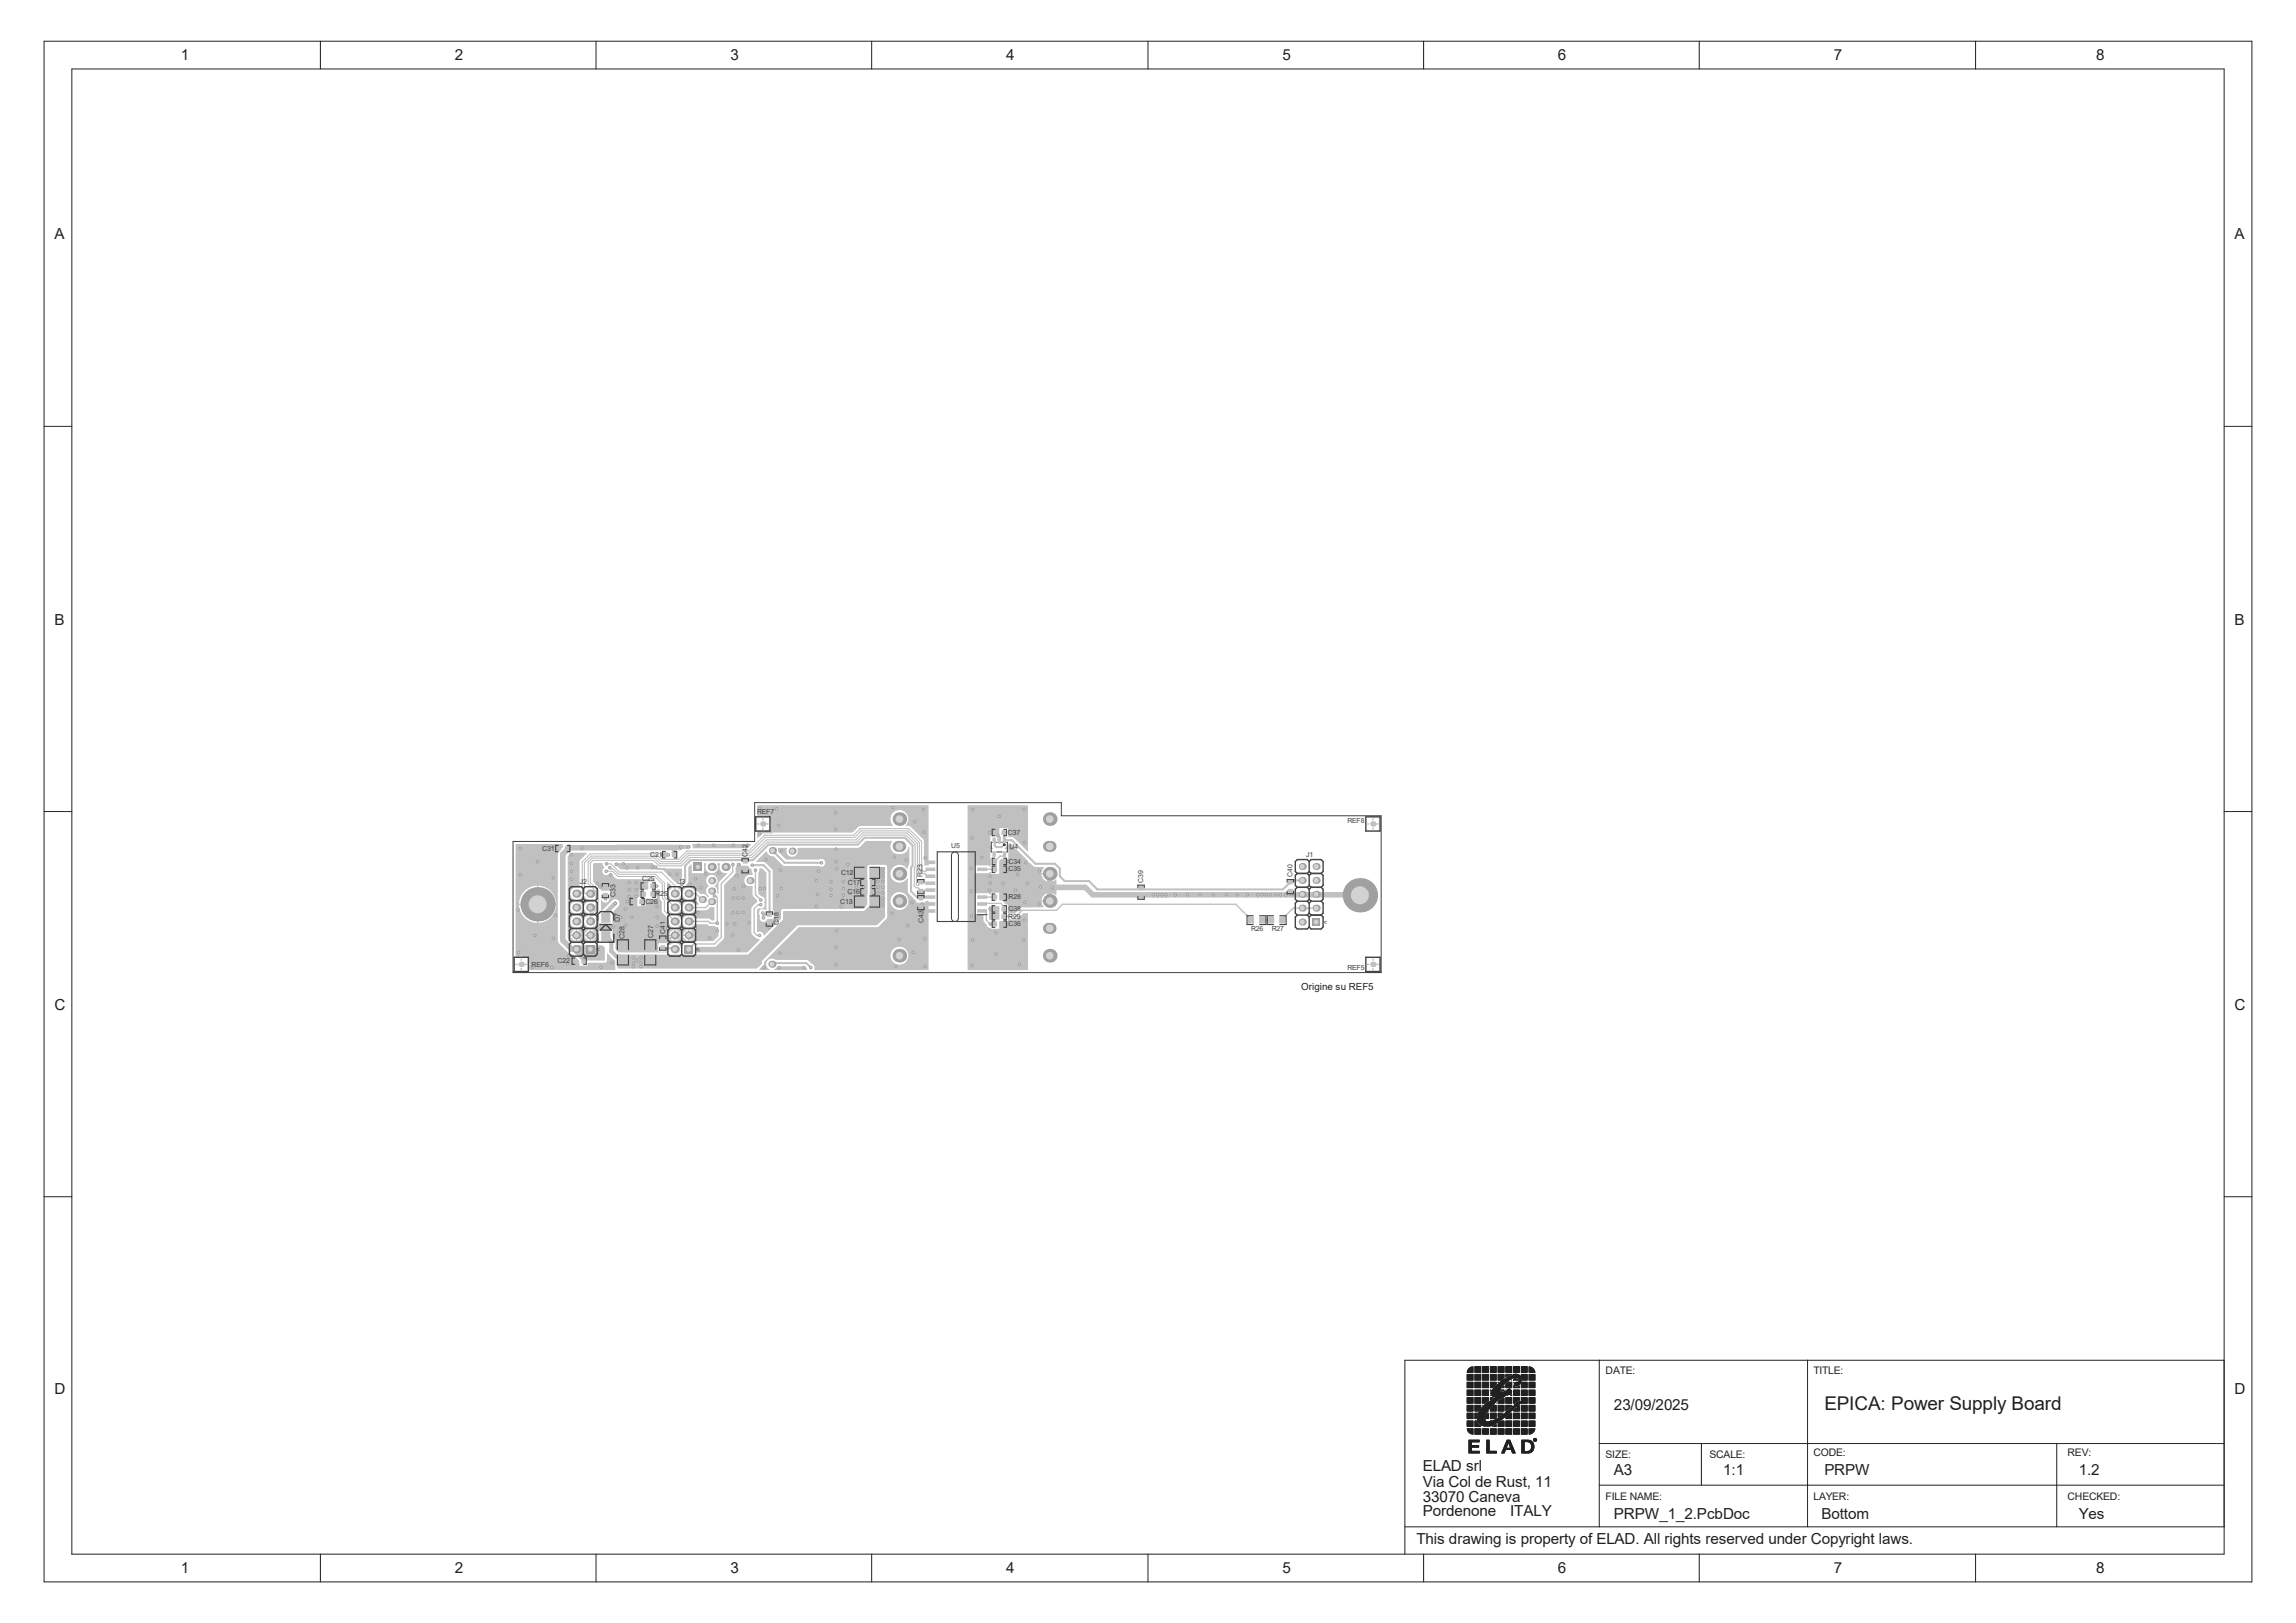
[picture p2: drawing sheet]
<svg xmlns="http://www.w3.org/2000/svg" width="420mm" height="297mm" viewBox="0 0 420 297" stroke-linecap="round" stroke-linejoin="round" font-family="sans-serif">
<defs><g id="words">
<text font-size="3.5" fill="#202020" x="333.7" y="258">EPICA: Power Supply Board</text>
<g font-size="2.8" fill="#202020">
<text x="33.1" y="11">1</text>
<text x="83.2" y="11">2</text>
<text x="133.6" y="11">3</text>
<text x="184.1" y="11">4</text>
<text x="234.6" y="11">5</text>
<text x="285" y="11">6</text>
<text x="335.4" y="11">7</text>
<text x="383.5" y="11">8</text>
<text x="9.9" y="43.7">A</text>
<text x="408.7" y="43.7">A</text>
<text x="9.9" y="114.3">B</text>
<text x="408.7" y="114.3">B</text>
<text x="9.9" y="184.8">C</text>
<text x="408.7" y="184.9">C</text>
<text x="9.9" y="255">D</text>
<text x="295.2" y="258">23/09/2025</text>
<text x="408.7" y="255">D</text>
<text x="260.3" y="269.2">ELAD srl</text>
<text x="260.3" y="274.8">33070 Caneva</text>
<text x="260.3" y="272">Via Col de Rust, 11</text>
<text x="295.2" y="270">A3</text>
<text x="315.2" y="270">1:1</text>
<text x="333.7" y="270">PRPW</text>
<text x="380.2" y="270">1.2</text>
<text x="260.3" y="277.5">Pordenone</text>
<text x="276.2" y="277.5">ITALY</text>
<text x="295.2" y="278">PRPW_1_2.PcbDoc</text>
<text x="333.2" y="278">Bottom</text>
<text x="380.2" y="278">Yes</text>
<text x="33.1" y="287.8">1</text>
<text x="83.2" y="287.8">2</text>
<text x="133.6" y="287.8">3</text>
<text x="184.1" y="287.8">4</text>
<text x="234.6" y="287.8">5</text>
<text x="259.1" y="282.5">This drawing is property of ELAD. All rights reserved under Copyright laws.</text>
<text x="285" y="287.8">6</text>
<text x="335.4" y="287.8">7</text>
<text x="383.5" y="287.8">8</text>
</g>
<g font-size="1.9" fill="#202020">
<text x="293.7" y="251.5">DATE:</text>
<text x="331.7" y="251.5">TITLE:</text>
<text x="293.7" y="266.8">SIZE:</text>
<text x="312.7" y="266.8">SCALE:</text>
<text x="331.7" y="266.5">CODE:</text>
<text x="378.2" y="266.5">REV:</text>
<text x="293.7" y="274.5">FILE NAME:</text>
<text x="331.7" y="274.5">LAYER:</text>
<text x="378.2" y="274.5">CHECKED:</text>
</g>
<text font-size="1.8" fill="#202020" x="238" y="181.2">Origine su REF5</text>
<g font-size="1.3" fill="#404040">
<text x="138.5" y="149">REF7</text>
<text x="99.2" y="155.7">C31</text>
<text x="174" y="155.2">U5</text>
<text x="184.4" y="152.8">C37</text>
<text x="184.7" y="155.4">U4</text>
<text x="246.5" y="150.6">REF8</text>
<text x="106" y="161.8">J2</text>
<text x="117.5" y="161.3">C25</text>
<text x="119" y="156.8">C21</text>
<text x="124" y="161.8">J3</text>
<text x="136.7" y="156.8" transform="rotate(-90 136.7 156.8)">C42</text>
<text x="153.8" y="160.1">C12</text>
<text x="155.1" y="161.9">C17</text>
<text x="168.7" y="160.5" transform="rotate(-90 168.7 160.5)">R23</text>
<text x="184.5" y="159.5">C35</text>
<text x="184.5" y="158">C34</text>
<text x="209.1" y="161.6" transform="rotate(-90 209.1 161.6)">C39</text>
<text x="236.4" y="160.6" transform="rotate(-90 236.4 160.6)">C40</text>
<text x="238.9" y="156.9">J1</text>
<text x="112.6" y="164.1" transform="rotate(-90 112.6 164.1)">C33</text>
<text x="118.1" y="165.4">C26</text>
<text x="119.8" y="164">R25</text>
<text x="153.7" y="165.4">C13</text>
<text x="155" y="163.6">C16</text>
<text x="184.5" y="164.6">R28</text>
<text x="184.5" y="166.8">C38</text>
<text x="113.4" y="168.8" transform="rotate(-90 113.4 168.8)">D7</text>
<text x="114.3" y="171.8" transform="rotate(-90 114.3 171.8)">C28</text>
<text x="119.5" y="171.7" transform="rotate(-90 119.5 171.7)">C27</text>
<text x="121.7" y="170.9" transform="rotate(-90 121.7 170.9)">C41</text>
<text x="142.5" y="169.2" transform="rotate(-90 142.5 169.2)">C18</text>
<text x="169" y="169" transform="rotate(-90 169 169)">C43</text>
<text x="184.4" y="168.1">R29</text>
<text x="184.5" y="169.4">C36</text>
<text x="228.9" y="170.3">R26</text>
<text x="232.6" y="170.3">R27</text>
<text x="97.2" y="177">REF6</text>
<text x="102" y="176.2">C22</text>
<text x="246.5" y="177.6">REF5</text>
</g>
<g font-size="1.2" fill="#404040">
<text x="109.7" y="173.3" transform="rotate(-180 109.7 173.3)">&gt;</text>
<text x="128" y="173.2" transform="rotate(-180 128 173.2)">&gt;</text>
<text x="242.7" y="168.3" transform="rotate(-180 242.7 168.3)">&gt;</text>
</g>
</g></defs>
<g fill="none" stroke="#202020" stroke-width=".18">
<path d="M8.1 7.5h403.8v282h-403.8zM13.1 12.6h393.7v271.8h-393.7zM58.6 7.5v5.1M109 7.5v5.1M159.4 7.5v5.1M210 7.5v5.1M260.4 7.5v5.1M310.8 7.5v5.1M361.4 7.5v5.1M8.1 78h5M406.8 78h5.1M8.1 148.5h5"/>
<path d="M406.8 148.5h5.1M8.1 219h5M406.8 219h5.1M268.4 251.2h1.1M268.4 251.5h1.1M268.4 251.6h1.1M268.4 251.7h1.1M268.4 251.8h1.1M268.4 251.9h1.1M268.4 252h1.1M268.4 252.1h1.1M268.4 252.2h1.1"/>
<path d="M268.4 252.3h1.1M268.4 252.4h1.1M268.4 252.5h1.1M268.4 252.6h1.1M268.4 252.9h1.1M268.4 253h1.1M268.4 253.1h1.1M268.4 253.2h1.1M268.4 253.3h1.1M268.4 253.4h1.1M268.4 253.5h1.1M268.4 253.6h1.1"/>
<path d="M268.4 253.7h1.1M268.4 253.8h1.1M268.4 253.9h1.1M268.4 254h1.1M268.4 254.4h1.1M268.4 254.5h1.1M268.4 254.6h1.1M268.4 254.7h1.1M268.4 254.8h1.1M268.4 254.9h1.1M268.4 255h1.1M268.4 255.1h1.1"/>
<path d="M268.4 255.2h1.1M268.4 255.3h1.1M268.4 255.4h1.1M268.4 255.7h1.1M268.4 255.8h1.1M268.4 255.9h1.1M268.4 256h1.1M268.4 256.1h1.1M268.4 256.2h1.1M268.4 256.3h1.1M268.4 256.4h1.1M268.4 256.5h1.1"/>
<path d="M268.4 256.6h1.1M268.4 256.7h1.1M268.4 256.8h1.1M268.4 257.2h1.1M268.4 257.3h1.1M268.4 257.4h1.1M268.4 257.5h1.1M268.4 257.6h1.1M268.4 257.7h1.1M268.4 257.8h1.1M268.4 257.9h1.1M268.4 258h1.1"/>
<path d="M268.4 258.1h1.1M268.4 258.2h1.1M268.4 258.6h1.1M268.4 258.7h1.1M268.4 258.8h1.1M268.4 258.9h1.1M268.4 259h1.1M268.4 259.1h1.1M268.4 259.2h1.1M268.4 259.3h1.1M268.4 259.4h1.1M268.4 259.5h1.1"/>
<path d="M268.4 259.6h1.1M268.4 251.1h1.1M268.4 251h1.1M268.4 250.9h1.1M268.4 250.8h1.1M268.5 250.8h1M268.5 250.7h1M268.5 250.6h1M268.6 250.6h.9M268.6 250.5h.9M268.7 250.5h.8M268.7 250.4h.8"/>
<path d="M268.8 250.4h.7M268.8 250.3h.7M268.9 250.3h.6M269 250.2h.5M269.1 250.2h.4M269.2 250.1h.3M269.8 250.1h1.1M269.8 250.2h1.1M269.8 250.3h1.1M269.8 250.4h1.1M269.8 250.5h1.1M269.8 250.6h1.1"/>
<path d="M269.8 250.7h1.1M269.8 250.8h1.1M269.8 250.9h1.1M269.8 251h1.1M269.8 251.1h1.1M269.8 251.2h1.1M269.8 251.5h1.1M269.8 251.6h1.1M269.8 251.7h1.1M269.8 251.8h1.1M269.8 251.9h1.1M269.8 252h1.1"/>
<path d="M269.8 252.1h1.1M269.8 252.2h1.1M269.8 252.3h1.1M269.8 252.4h1.1M269.8 252.5h1.1M269.8 252.6h1.1M269.8 252.9h1.1M269.8 253h1.1M269.8 253.1h1.1M269.8 253.2h1.1M269.8 253.3h1.1M269.8 253.4h1.1"/>
<path d="M269.8 253.5h1.1M269.8 253.6h1.1M269.8 253.7h1.1M269.8 253.8h1.1M269.8 253.9h1.1M269.8 254h1.1M269.8 254.4h1.1M269.8 254.5h1.1M269.8 254.6h1.1M269.8 254.7h1.1M269.8 254.8h1.1M269.8 254.9h1.1"/>
<path d="M269.8 255h1.1M269.8 255.1h1.1M269.8 255.2h1.1M269.8 255.3h1.1M269.8 255.4h1.1M269.8 255.7h1.1M269.8 255.8h1.1M269.8 255.9h1.1M269.8 256h1.1M269.8 256.1h1.1M269.8 256.2h1.1M269.8 256.3h1.1"/>
<path d="M269.8 256.4h1.1M269.8 256.5h1.1M269.8 256.6h1.1M269.8 256.7h1.1M269.8 256.8h1.1M269.8 257.2h1.1M269.8 257.3h1.1M269.8 257.4h1.1M269.8 257.5h1.1M269.8 257.6h1.1M269.8 257.6h1M269.8 257.7h1"/>
<path d="M269.8 257.7h.9M269.8 257.8h.9M269.8 257.8h.8M269.8 257.9h.8M269.8 258h.7M269.8 258.1h.7M269.8 258.2h.6M269.8 258.6h.5M269.8 258.7h.5M269.8 258.7h.4M269.8 258.8h.4M269.8 258.9h.4"/>
<path d="M269.8 259h.4M269.8 259h.3M269.8 259.1h.3M269.8 259.2h.3M269.8 259.3h.3M269.8 259.4h.3M269.8 259.4h.2M269.8 259.5h.2M269.8 259.6h.2M270.2 259.5h1.5M270.2 259.6h1.5M270.2 259.7h1.5"/>
<path d="M270.2 259.4h1.5M270.2 259.7h1.4M270.2 259.8h1.4M270.2 259.3h1.6M270.3 259.3h1.5M270.3 259.9h1.3M270.3 259.9h1.4M270.3 259.2h1.5M270.3 260h1.4M270.3 259.1h1.5M270.3 259h1.5M270.4 258.9h1.4"/>
<path d="M270.4 258.8h1.4M270.4 258.7h1.4M270.5 258.6h1.3M270.5 258.5h1.4M270.5 258.4h1.5M270.6 258.3h1.5M270.6 258.2h1.5M270.7 258.1h1.5M270.7 258h1.5M270.8 258h1.4M270.8 257.9h1.4M270.8 257.9h1.5"/>
<path d="M270.9 257.8h1.6M271 257.7h1.6M271.1 257.6h1.5M271.1 257.6h1.6M271.2 257.5h1.5M271.2 250.1h1.1M271.2 250.2h1.1M271.2 250.3h1.1M271.2 250.4h1.1M271.2 250.5h1.1M271.2 250.6h1.1M271.2 250.7h1.1"/>
<path d="M271.2 250.8h1.1M271.2 250.9h1.1M271.2 251h1.1M271.2 251.1h1.1M271.2 251.2h1.1M271.2 251.5h1.1M271.2 251.6h1.1M271.2 251.7h1.1M271.2 251.8h1.1M271.2 251.9h1.1M271.2 252h1.1M271.2 252.1h1.1"/>
<path d="M271.2 252.2h1.1M271.2 252.3h1.1M271.2 252.4h1.1M271.2 252.5h1.1M271.2 252.6h1.1M271.2 252.9h1.1M271.2 253h1.1M271.2 253.1h1.1M271.2 253.2h1.1M271.2 253.3h1.1M271.2 253.4h1.1M271.2 253.5h1.1"/>
<path d="M271.2 253.6h1.1M271.2 253.7h1.1M271.2 253.8h1.1M271.2 253.9h1.1M271.2 254h1.1M271.2 254.4h1.1M271.2 254.5h1.1M271.2 254.6h1.1M271.2 254.7h1.1M271.2 254.8h1.1M271.2 254.9h1.1M271.2 255h1.1"/>
<path d="M271.2 255.1h1.1M271.2 255.2h1.1M271.2 255.3h1.1M271.2 255.4h1.1M271.2 255.7h1.1M271.2 255.8h1.1M271.2 255.9h1.1M271.2 256h1.1M271.2 256.1h1.1M271.2 256.2h1.1M271.2 256.3h1.1M271.2 256.4h1.1"/>
<path d="M271.2 256.4h1M271.2 256.5h.9M271.2 256.5h.8M271.2 256.6h.7M271.2 256.7h.6M271.2 256.7h.5M271.2 256.8h.5M271.2 256.8h.4M271.2 257.2h.1M271.3 257.4h1.5M271.4 257.3h1.5M271.4 257.3h1.6"/>
<path d="M271.5 257.2h1.5M271.6 257.1h1.5M271.7 257h1.4M271.7 257h1.5M271.8 256.9h1.5M271.8 256.9h1.6M271.9 259.6h.4M271.9 256.8h1.5M271.9 259.5h.4M271.9 259.4h.4M271.9 259.3h.4M272 259.3h.3"/>
<path d="M272 256.8h1.4M272 259.2h.3M272 259.1h.3M272 259h.3M272 258.9h.3M272 258.8h.3M272 258.7h.3M272 256.7h1.4M272.1 258.6h.2M272.1 256.7h1.5M272.2 256.6h1.4M272.3 258.2h.1"/>
<path d="M272.3 256.6h1.3M272.4 256.5h1.2M272.5 256.5h1.1M272.6 256.4h1.2M272.6 250.1h1.1M272.6 250.2h1.1M272.6 250.3h1.1M272.6 250.4h1.1M272.6 250.5h1.1M272.6 250.6h1.1M272.6 250.7h1.1M272.6 250.8h1.1"/>
<path d="M272.6 250.9h1.1M272.6 251h1.1M272.6 251.1h1.1M272.6 251.2h1.1M272.6 251.5h1.1M272.6 251.6h1.1M272.6 251.7h1.1M272.6 251.8h1.1M272.6 251.9h1.1M272.6 252h1.1M272.6 252.1h1.1M272.6 252.2h1.1"/>
<path d="M272.6 252.3h1.1M272.6 252.4h1.1M272.6 252.5h1.1M272.6 252.6h1.1M272.6 252.9h1.1M272.6 253h1.1M272.6 253.1h1.1M272.6 253.2h1.1M272.6 253.3h1.1M272.6 253.3h1M272.6 253.4h1M272.6 253.4h.9"/>
<path d="M272.6 253.5h.8M272.6 253.6h.8M272.6 253.6h.7M272.6 253.7h.7M272.6 253.8h.6M272.6 253.9h.5M272.6 254h.5M272.6 254.4h.1M272.6 254.5h.1M272.6 254.6h.1M272.6 255.3h.1M272.6 255.4h.1"/>
<path d="M272.6 255.7h.5M272.6 255.8h.5M272.6 255.8h.4M272.6 255.9h.4M272.6 255.9h.3M272.6 256h.3M272.6 256.1h.2M272.6 256.1h.1M272.6 256.2h.1M272.6 258h1.1M272.6 258.1h1.1M272.6 258.2h1.1"/>
<path d="M272.6 258.6h1.1M272.6 258.7h1.1M272.6 258.8h1.1M272.6 258.9h1.1M272.6 259h1.1M272.6 259.1h1.1M272.6 259.2h1.1M272.6 259.3h1.1M272.6 259.4h1.1M272.6 259.5h1.1M272.6 259.5h1M272.6 259.6h.9"/>
<path d="M272.7 257.9h1M272.7 256.4h1.1M272.7 260h.1M272.7 254.9h3.8M272.7 255h3.8M272.7 255h3.7M272.7 255.1h3.7M272.7 254.8h3.8M272.7 257.8h1M272.7 255.2h3.6M272.8 254.7h1.6M272.8 256.3h1.1"/>
<path d="M272.8 257.8h.9M272.8 255.2h2.7M272.8 257.7h.9M272.8 255.3h2.7M272.8 254.6h1.6M272.8 254.6h1.5M272.8 256.3h1.2M272.8 257.6h.9M272.9 254.5h1.4M272.9 255.4h.9M272.9 257.6h.8M272.9 256.2h1.2"/>
<path d="M272.9 254.4h1.4M272.9 257.5h.8M273 256.2h1.1M273 254.4h1.4M273 255.5h.8M273 257.5h.7M273 254.3h1.5M273 256.1h1.2M273.1 257.4h.6M273.1 254.3h1.4M273.1 256.1h1.2M273.1 254.2h1.4"/>
<path d="M273.1 255.5h.7M273.1 260h1.2M273.1 256h1.4M273.1 257.3h.6M273.2 257.3h.5M273.2 254.1h1.3M273.2 255.9h1.4M273.2 257.2h.5M273.2 259.9h1.2M273.2 255.6h.5M273.3 254h1.3M273.3 255.9h1.4"/>
<path d="M273.3 253.9h1.3M273.4 255.8h1.3M273.4 259.9h1.1M273.4 253.9h1.2M273.4 253.8h1.2M273.5 253.8h1.2M273.5 255.8h1.2M273.5 253.7h1.2M273.5 259.8h1.1M273.5 253.7h1.3M273.6 259.8h1.1M273.6 253.6h1.2"/>
<path d="M273.6 255.7h1.2M273.6 259.7h1.1M273.7 253.6h1.2M273.7 259.7h1.1M273.7 256.8h.1M273.7 253.5h1.2M273.8 255.7h1M273.8 253.4h1.2M273.8 259.6h1.1M273.9 253.4h1.1M273.9 255.6h1M273.9 255.4h1.5"/>
<path d="M273.9 255.6h1.3M273.9 253.3h1.2M274 255.5h1.2M274 259.6h1M274 253.3h1.2M274 259.5h1M274 250.1h1.1M274 250.2h1.1M274 250.3h1.1M274 250.4h1.1M274 250.5h1.1M274 250.6h1.1"/>
<path d="M274 250.7h1.1M274 250.8h1.1M274 250.9h1.1M274 251h1.1M274 251.1h1.1M274 251.2h1.1M274 251.5h1.1M274 251.6h1.1M274 251.7h1.1M274 251.8h1.1M274 251.9h1.1M274 252h1.1"/>
<path d="M274 252.1h1.1M274 252.2h1.1M274 252.2h1M274 252.3h.9M274 252.3h.8M274 252.4h.7M274 252.4h.6M274 252.5h.6M274 252.5h.5M274 252.6h.5M274 252.9h.2M274 253h.1"/>
<path d="M274 256.5h1.1M274 256.6h1.1M274 256.7h1.1M274 256.8h1.1M274 257.2h1.1M274 257.3h1.1M274 257.4h1.1M274 257.5h1.1M274 257.6h1.1M274 257.7h1.1M274 257.8h1.1M274 257.9h1.1"/>
<path d="M274 258h1.1M274 258.1h1.1M274 258.2h1.1M274 258.6h1M274 258.7h.8M274 258.8h.7M274 258.8h.6M274 258.9h.6M274 258.9h.5M274 259h.4M274 259h.3M274 259.1h.2"/>
<path d="M274 259.2h.1M274 259.3h.1M274.1 259.5h1M274.1 253.2h1.1M274.1 256.4h1M274.1 253.2h1.2M274.2 256.4h.9M274.2 253.1h1.2M274.2 259.4h.9M274.2 256.3h.9M274.3 259.4h.9M274.3 253.1h1.1"/>
<path d="M274.3 259.3h1M274.3 253h1.2M274.3 256.3h.8M274.3 259.2h1.1M274.4 253h1.2M274.4 259.2h1M274.4 252.9h1.2M274.4 252.9h1.3M274.5 256.2h.6M274.5 259.1h1M274.5 252.8h1.2M274.5 254.5h.6"/>
<path d="M274.5 252.8h1.4M274.5 254.6h.5M274.6 254.5h.5M274.6 259.1h.9M274.6 252.7h1.3M274.6 256.2h.5M274.6 254.4h.5M274.6 252.7h1.4M274.7 259h.9M274.7 252.6h1.3M274.7 256.1h.4M274.8 256.1h.3"/>
<path d="M274.8 253.9h.3M274.8 254h.3M274.8 252.5h1.3M274.8 256h.3M274.8 258.9h.9M274.8 255.9h.3M274.9 253.8h.2M274.9 258.9h.8M274.9 252.5h1.3M274.9 255.9h.2M274.9 255.8h.2M274.9 258.8h.9"/>
<path d="M275 255.8h.1M275 253.7h.1M275 252.4h1.4M275.1 253.6h.1M275.1 252.4h1.4M275.1 254.7h1.4M275.1 258.8h.7M275.2 254.7h1.3M275.2 258.7h.7M275.3 252.3h1.2M275.3 254.6h1.2M275.3 258.7h.7"/>
<path d="M275.3 258.6h.7M275.4 258.5h.7M275.4 252.3h1.2M275.4 258.4h.8M275.4 250.1h1.1M275.4 250.2h1.1M275.4 250.3h1.1M275.4 250.4h1.1M275.4 250.5h1.1M275.4 250.6h1.1M275.4 250.7h1.1M275.4 250.8h1.1"/>
<path d="M275.4 250.9h1.1M275.4 251h1.1M275.4 251.1h1.1M275.4 251.2h1.1M275.4 251.5h1.1M275.4 251.6h1.1M275.4 251.6h.7M275.4 251.7h.5M275.4 251.8h.4M275.4 251.8h.3M275.4 251.9h.3M275.4 251.9h.2"/>
<path d="M275.4 252h.2M275.4 252h.1M275.4 253.3h1.1M275.4 253.4h1.1M275.4 253.5h1.1M275.4 253.6h1.1M275.4 253.7h1.1M275.4 253.8h1.1M275.4 253.9h1.1M275.4 254h1.1M275.4 254.3h.1M275.4 255.7h1.1"/>
<path d="M275.4 255.8h1.1M275.4 255.9h1.1M275.4 256h1.1M275.4 256.1h1.1M275.4 256.2h1.1M275.4 256.3h1.1M275.4 256.4h1.1M275.4 256.5h1.1M275.4 256.6h1.1M275.4 256.7h1.1M275.4 256.8h1.1M275.4 257.2h1.1"/>
<path d="M275.4 257.3h1.1M275.4 257.4h1.1M275.4 257.5h1M275.4 257.5h.8M275.4 257.6h.8M275.4 257.6h.7M275.4 257.7h.7M275.4 257.7h.6M275.4 257.8h.6M275.4 257.8h.5M275.4 257.9h.5M275.4 257.9h.4"/>
<path d="M275.4 258h.3M275.4 258h.2M275.4 258.1h.1M275.4 259.4h1.1M275.4 259.5h1.1M275.4 259.6h1.1M275.5 253.3h1M275.5 259.4h1M275.5 258.4h.7M275.5 258.3h.8M275.5 252.2h1.1M275.5 259.3h1"/>
<path d="M275.5 253.2h1M275.6 254.5h.9M275.6 258.3h.8M275.6 259.3h.9M275.6 252.2h1.3M275.6 253.2h.9M275.6 255.4h.2M275.6 259.2h.9M275.6 254.4h.8M275.6 258.2h.8M275.7 252.1h1.3M275.7 254.4h.7"/>
<path d="M275.7 259.2h.8M275.7 253.1h.8M275.7 258.2h.8M275.7 252.1h2.5M275.7 259.1h.8M275.8 254.3h.5M275.8 253h.7M275.8 252h2.3M275.8 259.1h.7M275.8 258.1h.8M275.8 259h.7M275.9 259h.6"/>
<path d="M275.9 251.9h2.2M275.9 254.3h.4M275.9 258.1h.7M275.9 258.9h.6M276 251.9h2.1M276 253h.5M276 254.2h.2M276 258h.7M276 258.9h.5M276 252.9h.5M276 251.8h2.1M276.1 258.8h.4"/>
<path d="M276.1 257.9h.7M276.2 258.7h.3M276.2 257.8h.6M276.2 251.8h1.9M276.2 257.8h.7M276.3 255.4h.2M276.3 257.7h.6M276.3 258.6h.2M276.3 257.7h.7M276.4 255.3h.1M276.5 255.3h.1M276.5 252.6h.1"/>
<path d="M276.5 257.6h.5M276.5 255.2h.1M276.6 257.6h.5M276.6 251.7h1.4M276.6 257.5h.5M276.6 257.5h.7M276.7 257.4h.8M276.7 251.7h1.3M276.7 257.4h.9M276.7 251.6h1.2M276.8 257.3h.8M276.8 251.6h1"/>
<path d="M276.9 250.1h1M276.9 250.2h1M276.9 250.3h1M276.9 250.4h1M276.9 250.5h1M276.9 250.6h1M276.9 250.7h1M276.9 250.8h1M276.9 250.9h1M276.9 251h1M276.9 251.1h1M276.9 251.2h1"/>
<path d="M276.9 252.4h.7M276.9 252.4h.8M276.9 252.5h.8M276.9 252.6h.8M276.9 252.9h.1M276.9 253h.1M276.9 253.6h.1M276.9 253.7h.1M276.9 253.8h.1M276.9 253.8h.2M276.9 253.9h1M276.9 254h1"/>
<path d="M276.9 254.4h1M276.9 254.5h1M276.9 254.6h1M276.9 254.7h1M276.9 254.8h1M276.9 254.9h1M276.9 255h1M276.9 255.1h1M276.9 255.2h1M276.9 255.3h1M276.9 255.4h1M276.9 255.7h1"/>
<path d="M276.9 255.8h1M276.9 255.9h1M276.9 256h1M276.9 256.1h1M276.9 256.2h1M276.9 256.3h1M276.9 256.3h.9M276.9 256.4h.8M276.9 256.4h.6M276.9 256.5h.6M276.9 256.6h.5M276.9 256.7h.5"/>
<path d="M276.9 256.7h.3M276.9 256.8h.2M276.9 256.8h.1M276.9 258.1h1M276.9 258.2h1M276.9 258.6h1M276.9 258.7h1M276.9 258.8h1M276.9 258.9h1M276.9 259h1M276.9 259.1h1M276.9 259.2h1"/>
<path d="M276.9 259.3h1M276.9 259.4h1M276.9 259.5h1M276.9 259.6h1M276.9 257.3h.8M276.9 258h1M276.9 251.5h.7M277 258h.9M277 252.3h.4M277 253.3h1M277 253.2h1M277 253.4h.9"/>
<path d="M277 257.2h.7M277 253.2h1.1M277 253.1h1.1M277 257.9h.9M277 253.5h.8M277.1 253.6h.6M277.1 257.1h.6M277.1 252.3h.1M277.1 253h1.1M277.1 257.1h.7M277.1 257.8h.8M277.1 257h.8"/>
<path d="M277.1 251.5h.3M277.1 253.6h.5M277.1 257h.9M277.2 257.7h.7M277.2 256.9h.8M277.2 253h1M277.3 253.7h.1M277.3 256.9h.8M277.4 252.9h.8M277.4 252.1h.8M277.5 257.6h.4M277.5 256.8h.6"/>
<path d="M277.5 252.2h.7M277.6 256.7h.5M277.6 253.8h.3M277.6 256.6h.5M277.6 257.6h.3M277.7 257.5h.2M277.7 253.8h.2M277.7 252.9h.5M277.7 252.2h.5M277.8 257.4h.1M277.8 252.8h.4M277.8 256.5h.3"/>
<path d="M277.8 253.7h.1M277.8 257.3h.1M277.9 257.3h.1M277.9 252.7h.4M277.9 252.3h.3M277.9 253.7h.1M277.9 252.4h.3M277.9 257.2h.1M277.9 256.5h.2M277.9 252.5h.4M277.9 252.6h.4M278.3 250.1h1.1"/>
<path d="M278.3 250.2h1.1M278.3 250.3h1.1M278.3 250.4h1.1M278.3 250.5h1.1M278.3 250.6h1.1M278.3 250.7h1.1M278.3 250.8h1.1M278.3 250.9h1.1M278.3 251h1.1M278.3 251.1h1.1M278.3 251.2h1.1M278.3 251.5h1.1"/>
<path d="M278.3 251.6h1.1M278.3 251.7h1.1M278.3 251.8h1.1M278.3 253.2h1.1M278.3 253.3h1.1M278.3 253.4h1.1M278.3 253.5h1.1M278.3 253.6h1.1M278.3 253.7h1.1M278.3 253.8h1.1M278.3 253.9h1.1M278.3 254h1.1"/>
<path d="M278.3 254.4h1.1M278.3 254.5h1.1M278.3 254.6h1.1M278.3 254.7h1.1M278.3 254.8h1.1M278.3 254.9h1.1M278.3 255h1.1M278.3 255.1h1.1M278.3 255.2h1.1M278.3 255.3h1.1M278.3 255.4h1.1M278.3 255.7h1.1"/>
<path d="M278.3 255.8h1.1M278.3 255.9h1.1M278.3 256h1.1M278.3 256.1h1.1M278.3 256.2h1.1M278.3 256.3h1.1M278.3 256.4h1.1M278.3 256.5h1.1M278.3 257.2h1.1M278.3 257.3h1.1M278.3 257.4h1.1M278.3 257.5h1.1"/>
<path d="M278.3 257.6h1.1M278.3 257.7h1.1M278.3 257.8h1.1M278.3 257.9h1.1M278.3 258h1.1M278.3 258.1h1.1M278.3 258.2h1.1M278.3 258.6h1.1M278.3 258.7h1.1M278.3 258.8h1.1M278.3 258.9h1.1M278.3 259h1.1"/>
<path d="M278.3 259.1h1.1M278.3 259.2h1.1M278.3 259.3h1.1M278.3 259.4h1.1M278.3 259.5h1.1M278.3 259.6h1.1M278.3 256.8h1.1M278.3 251.9h1.1M278.3 256.6h1.1M278.3 256.7h1.1M278.3 253.1h1.1M278.3 252h1.1"/>
<path d="M278.3 252.1h1.1M278.4 253h1M278.4 252.1h1M278.4 252.2h1M278.4 252.9h1M278.4 252.3h1M278.4 252.4h1M278.4 252.5h1M278.4 252.6h1M279.7 250.1h.2M279.7 250.2h.4M279.7 250.2h.5"/>
<path d="M279.7 250.3h.6M279.7 250.4h.7M279.7 250.5h.8M279.7 250.6h.9M279.7 250.7h.9M279.7 250.7h1M279.7 250.8h1M279.7 250.9h1M279.7 251h1.1M279.7 251.1h1.1M279.7 251.2h1.1M279.7 251.5h1.1"/>
<path d="M279.7 251.6h1.1M279.7 251.7h1.1M279.7 251.8h1.1M279.7 251.9h1.1M279.7 252h1.1M279.7 252.1h1.1M279.7 252.2h1.1M279.7 252.3h1.1M279.7 252.4h1.1M279.7 252.5h1.1M279.7 252.6h1.1M279.7 252.9h1.1"/>
<path d="M279.7 253h1.1M279.7 253.1h1.1M279.7 253.2h1.1M279.7 253.3h1.1M279.7 253.4h1.1M279.7 253.5h1.1M279.7 253.6h1.1M279.7 253.7h1.1M279.7 253.8h1.1M279.7 253.9h1.1M279.7 254h1.1M279.7 254.4h1.1"/>
<path d="M279.7 254.5h1.1M279.7 254.6h1.1M279.7 254.7h1.1M279.7 254.8h1.1M279.7 254.9h1.1M279.7 255h1.1M279.7 255.1h1.1M279.7 255.2h1.1M279.7 255.3h1.1M279.7 255.4h1.1M279.7 255.7h1.1M279.7 255.8h1.1"/>
<path d="M279.7 255.9h1.1M279.7 256h1.1M279.7 256.1h1.1M279.7 256.2h1.1M279.7 256.3h1.1M279.7 256.4h1.1M279.7 256.5h1.1M279.7 256.6h1.1M279.7 256.7h1.1M279.7 256.8h1.1M279.7 257.2h1.1M279.7 257.3h1.1"/>
<path d="M279.7 257.4h1.1M279.7 257.5h1.1M279.7 257.6h1.1M279.7 257.7h1.1M279.7 257.8h1.1M279.7 257.9h1.1M279.7 258h1.1M279.7 258.1h1.1M279.7 258.2h1.1M279.7 258.6h1.1M279.7 258.7h1.1M279.7 258.8h1.1"/>
<path d="M279.7 258.9h1.1M279.7 259h1.1M279.7 259.1h1.1M279.7 259.2h1.1M279.7 259.3h1.1M279.7 259.4h1.1M279.7 259.5h1.1M279.7 259.6h1.1M292.5 248.9v30.5M330.6 248.9v30.5M406.8 248.9h-149.8v35.5M257 279.4h149.8"/>
<path d="M268.4 260h1.1M268.4 260.1h1.1M268.4 260.2h1.1M268.4 260.3h1.1M268.4 260.4h1.1M268.4 260.5h1.1M268.4 260.6h1.1M268.4 260.7h1.1M268.4 260.8h1.1M268.4 260.9h1.1M268.4 261h1.1M268.4 261.5h1.1"/>
<path d="M268.4 261.6h1.1M268.4 261.7h1.1M268.5 261.8h1M268.5 261.9h1M268.6 262h.9M268.6 262.1h.9M268.7 262.1h.8M268.7 263.5h1.9M268.7 263.6h1.9M268.7 263.7h1.9M268.7 263.8h1.9M268.7 263.9h1.9"/>
<path d="M268.7 263.9h.5M268.7 264h.5M268.7 264.1h.5M268.7 264.2h.5M268.7 264.3h.5M268.7 264.4h.5M268.7 264.5h.5M268.7 264.5h1.8M268.7 264.6h1.8M268.7 264.7h1.8M268.7 264.8h1.8M268.7 264.9h1.8"/>
<path d="M268.7 264.9h.5M268.7 265h.5M268.7 265.1h.5M268.7 265.2h.5M268.7 265.3h.5M268.7 265.4h.5M268.7 265.5h.5M268.7 265.6h1.9M268.7 265.7h1.9M268.7 265.8h1.9M268.7 265.9h1.9M268.7 262.2h.8"/>
<path d="M268.8 262.2h.7M268.9 262.3h.6M269 262.4h.5M269.1 262.4h.4M269.3 262.5h.2M269.8 260h.3M269.8 260.1h.3M269.8 260.2h.4M269.8 260.3h.4M269.8 260.4h.5M269.8 260.5h.5M269.8 260.5h.6"/>
<path d="M269.8 260.6h.6M269.8 260.6h.7M269.8 260.7h.7M269.8 260.7h.8M269.8 260.8h.8M269.8 260.8h.9M269.8 260.9h1M269.8 260.9h1.1M269.8 261h1.1M269.8 261.5h1.1M269.8 261.6h1.1M269.8 261.7h1.1"/>
<path d="M269.8 261.8h1.1M269.8 261.9h1.1M269.8 262h1.1M269.8 262.1h1.1M269.8 262.2h1.1M269.8 262.3h1.1M269.8 262.4h1.1M269.8 262.5h1.1M270.3 260.1h1.5M270.3 260.1h1.6M270.4 260.2h3.6M270.4 260.3h3.5"/>
<path d="M270.4 260.3h3.4M270.5 260.4h3.3M270.5 260.4h3.2M270.6 260.5h3M270.7 260.6h2.8M270.7 260.6h2.7M270.8 260.7h2.5M270.9 260.7h2.3M270.9 260.8h2.2M271 260.8h2M271.2 260.9h1.7M271.2 261.5h1.1"/>
<path d="M271.2 261.6h1.1M271.2 261.7h1.1M271.2 261.8h1.1M271.2 261.9h1.1M271.2 262h1.1M271.2 262.1h1.1M271.2 262.2h1.1M271.2 262.3h1.1M271.2 262.4h1.1M271.2 262.5h1.1M271.3 260.9h1.5M271.5 261h1.1"/>
<path d="M271.9 263.5h.5M271.9 263.6h.5M271.9 263.7h.5M271.9 263.8h.5M271.9 263.9h.5M271.9 264h.5M271.9 264.1h.5M271.9 264.2h.5M271.9 264.3h.5M271.9 264.4h.5M271.9 264.5h.5M271.9 264.6h.5"/>
<path d="M271.9 264.7h.5M271.9 264.8h.5M271.9 264.9h.5M271.9 265h.5M271.9 265.1h.5M271.9 265.2h.5M271.9 265.3h.5M271.9 265.4h.5M271.9 265.5h.5M271.9 265.6h1.8M271.9 265.7h1.8M271.9 265.8h1.8"/>
<path d="M271.9 265.9h1.8M272.1 260.1h2M272.6 260.1h1.6M272.6 261.5h1.1M272.6 261.6h1.1M272.6 261.7h1.1M272.6 261.8h1.1M272.6 261.9h1.1M272.6 262h1.1M272.6 262.1h1.1M272.6 262.2h1.1M272.6 262.3h1.1"/>
<path d="M272.6 262.4h1.1M272.6 262.5h1.1M272.6 260h1.6M273 261h.7M273.1 261h.6M273.2 260.9h.5M273.3 260.9h.4M273.4 260.8h.3M273.5 260.8h.2M273.6 260.7h.1M273.7 260.7h.1M274 260.4h1.1"/>
<path d="M274 260.5h1.1M274 260.6h1.1M274 260.7h1.1M274 260.8h1.1M274 260.9h1.1M274 261h1.1M274 261.5h1.1M274 261.6h1.1M274 261.7h1.1M274 261.8h1.1M274 261.9h1.1M274 262h1.1"/>
<path d="M274 262.1h1.1M274 262.2h1.1M274 262.3h1.1M274 262.4h1.1M274 262.5h1.1M274.1 260.4h1M274.1 260.3h1M274.2 260.3h.9M274.3 260.2h.8M274.4 260.1h.7M274.5 260.1h.6M274.6 260h.5"/>
<path d="M274.7 265.9h.5M274.7 265.8h.5M274.8 265.7h.4M274.8 265.7h.5M274.8 265.6h.5M274.8 265.5h.5M274.9 265.5h.4M274.9 265.4h.5M274.9 265.3h.5M275 265.3h1.9M275 265.2h1.9M275 265.1h1.8"/>
<path d="M275.1 265h1.7M275.1 265h.4M275.1 264.9h.4M275.1 264.9h.5M275.1 264.8h.5M275.2 264.8h.4M275.2 264.7h.4M275.2 264.6h.4M275.2 264.6h.5M275.3 264.5h.4M275.3 264.4h.4M275.3 264.3h.5"/>
<path d="M275.4 264.3h.4M275.4 264.2h.4M275.4 264.1h.4M275.4 260h1.1M275.4 260.1h1.1M275.4 260.2h1.1M275.4 260.3h1.1M275.4 260.4h1.1M275.4 260.5h1.1M275.4 260.6h1.1M275.4 260.7h1.1M275.4 260.8h1.1"/>
<path d="M275.4 260.9h1.1M275.4 261h1.1M275.4 261.5h1.1M275.4 261.6h1.1M275.4 261.7h1.1M275.4 261.8h1.1M275.4 261.9h1.1M275.4 262h1.1M275.4 262.1h1.1M275.4 262.2h1.1M275.4 262.3h1.1M275.4 262.4h1.1"/>
<path d="M275.4 262.5h1.1M275.4 264.1h.5M275.5 264h.4M275.5 264h.9M275.5 263.9h.8M275.6 263.8h.7M275.6 263.7h.7M275.6 263.7h.6M275.6 263.6h.6M275.7 263.6h.5M275.7 263.5h.5M276 264h.4"/>
<path d="M276 264.1h.4M276 264.2h.5M276.1 264.3h.4M276.1 264.4h.4M276.1 264.4h.5M276.1 264.5h.5M276.2 264.5h.4M276.2 264.6h.4M276.2 264.7h.5M276.2 264.8h.5M276.3 264.8h.4M276.3 264.9h.4"/>
<path d="M276.3 264.9h.5M276.3 265h.5M276.4 265.3h.5M276.5 265.4h.4M276.5 265.4h.5M276.5 265.5h.5M276.5 265.6h.5M276.6 265.6h.5M276.6 265.7h.5M276.6 265.8h.5M276.7 265.9h.5M276.9 260h1"/>
<path d="M276.9 260.1h1M276.9 260.2h1M276.9 260.3h1M276.9 260.4h1M276.9 260.5h1M276.9 260.6h1M276.9 260.7h1M276.9 260.8h1M276.9 260.9h1M276.9 261h1M276.9 261.5h1M276.9 261.6h1"/>
<path d="M276.9 261.7h1M276.9 261.8h1M276.9 261.9h1M276.9 262h1M276.9 262.1h1M276.9 262.2h1M276.9 262.3h1M276.9 262.4h1M276.9 262.5h1M278.3 260h1.1M278.3 260.1h1.1M278.3 260.2h1.1"/>
<path d="M278.3 260.3h1.1M278.3 260.4h1.1M278.3 260.5h1.1M278.3 260.6h1.1M278.3 260.7h1.1M278.3 260.8h1.1M278.3 260.9h1.1M278.3 261h1.1M278.3 261.5h1.1M278.3 261.6h1.1M278.3 261.7h1.1M278.3 261.8h1.1"/>
<path d="M278.3 261.9h1.1M278.3 262h1.1M278.3 262.1h1.1M278.3 262.2h1.1M278.3 262.3h1.1M278.3 262.4h1.1M278.3 262.5h1.1M278.4 263.5h1.2M278.4 263.6h1.5M278.4 263.6h1.6M278.4 263.7h1.7M278.4 263.7h1.8"/>
<path d="M278.4 263.8h1.8M278.4 263.8h1.9M278.4 263.9h.4M278.4 264h.4M278.4 264.1h.4M278.4 264.2h.4M278.4 264.3h.4M278.4 264.4h.4M278.4 264.5h.4M278.4 264.6h.4M278.4 264.7h.4M278.4 264.8h.4"/>
<path d="M278.4 264.9h.4M278.4 265h.4M278.4 265.1h.4M278.4 265.2h.4M278.4 265.3h.4M278.4 265.4h.4M278.4 265.5h.4M278.4 265.6h.4M278.4 265.6h1.9M278.4 265.7h1.8M278.4 265.8h1.7M278.4 265.8h1.6"/>
<path d="M278.4 265.9h1.5M278.4 265.9h1.3M279.5 263.9h.8M279.6 265.6h.7M279.7 260h1.1M279.7 260.1h1.1M279.7 260.2h1.1M279.7 260.3h1.1M279.7 260.4h1.1M279.7 260.5h1.1M279.7 260.6h1.1M279.7 260.7h1.1"/>
<path d="M279.7 260.8h1.1M279.7 260.9h1.1M279.7 261h1.1M279.7 261.5h1.1M279.7 261.6h1.1M279.7 261.6h1M279.7 261.7h1M279.7 261.8h1M279.7 261.9h.9M279.7 262h.9M279.7 262h.8M279.7 262.1h.8"/>
<path d="M279.7 262.2h.7M279.7 262.3h.6M279.7 262.3h.5M279.7 262.4h.4M279.7 262.4h.3M279.7 262.5h.1M279.7 263.9h.7M279.7 265.5h.7M279.8 264h.6M279.8 265.5h.6M279.9 264h.5M279.9 265.4h.5"/>
<path d="M279.9 264.1h.6M280 265.4h.5M280 264.1h.5M280 265.3h.5M280 264.2h.5M280.1 265.2h.4M280.1 264.3h.4M280.1 264.3h.5M280.1 265.1h.5M280.1 264.4h.5M280.1 265h.5M280.1 264.5h.5"/>
<path d="M280.1 264.9h.5M280.1 264.6h.5M280.1 264.7h.5M280.1 264.8h.5M280.5 263.5h.1M280.5 263.6h.1M280.5 263.4h.1M280.5 263.7h.1M280.5 263.3h.1M280.6 263.7h.1M280.6 263.3h.1M280.7 263.8h.2"/>
<path d="M280.7 263.4h.2M280.7 263.4h.1M280.7 263.5h.2M280.7 263.6h.1M280.7 263.7h.1M280.7 263.5h.1M280.7 263.2h.2M280.8 263.6h.1M280.9 263.5h.1M280.9 263.7h.1M280.9 263.4h.1M280.9 263.3h.1"/>
<path d="M281 263.3h.1M281 263.4h.1M281 263.6h.1M281 263.5h.1M292.5 264.2h114.3M292.5 271.8h114.3M311.2 264.2v7.6M376.2 264.2v15.2M58.6 284.4v5.1M109 284.4v5.1M159.4 284.4v5.1M210 284.4v5.1"/>
<path d="M260.4 284.4v5.1M310.8 284.4v5.1M361.4 284.4v5.1"/>
</g>
<path d="M93.8 154h44.2v-7.1h56.1v2.4h58.5v28.7h-158.8zM174.2 156.1a.64 .64 0 0 1 .7-.1 .64 .64 0 0 1 .4 .5v11.5a.64 .64 0 0 1-.6 .6 .64 .64 0 0 1-.7-.6v-11.5z" fill="none" stroke="#404040" stroke-width=".18"/>
<g fill="#d2d2d2">
<circle cx="190.3" cy="162.3" r=".15"/>
<circle cx="192.5" cy="162.4" r=".15"/>
<circle cx="190" cy="165.4" r=".15"/>
<circle cx="190.2" cy="159.4" r=".15"/>
<circle cx="187.9" cy="161.7" r=".15"/>
<circle cx="185.7" cy="162.9" r=".15"/>
<circle cx="186.1" cy="160" r=".15"/>
<circle cx="183.5" cy="161.7" r=".15"/>
<circle cx="185.1" cy="155.2" r=".15"/>
<circle cx="187.5" cy="165.1" r=".15"/>
<circle cx="187.4" cy="168.4" r=".15"/>
<circle cx="182.2" cy="170.7" r=".15"/>
<circle cx="182.2" cy="174.6" r=".15"/>
<circle cx="177.9" cy="172" r=".15"/>
<circle cx="177.8" cy="176.6" r=".15"/>
<circle cx="177.7" cy="167.6" r=".15"/>
<circle cx="177.6" cy="163.1" r=".15"/>
<circle cx="177.6" cy="158.9" r=".15"/>
<circle cx="177.8" cy="153.4" r=".15"/>
<circle cx="185.6" cy="152.1" r=".15"/>
<circle cx="182.8" cy="149.4" r=".15"/>
<circle cx="177.9" cy="148.2" r=".15"/>
<circle cx="137" cy="168.8" r=".15"/>
<circle cx="142.7" cy="174.4" r=".15"/>
<circle cx="142.9" cy="162.6" r=".15"/>
<circle cx="139" cy="162.6" r=".15"/>
<circle cx="127" cy="164.9" r=".15"/>
<circle cx="122.1" cy="169.9" r=".15"/>
<circle cx="127.2" cy="169.9" r=".15"/>
<circle cx="106.7" cy="172.1" r=".15"/>
<circle cx="104.4" cy="164.8" r=".15"/>
<circle cx="104.4" cy="167.4" r=".15"/>
<circle cx="109.1" cy="169.8" r=".15"/>
<circle cx="106.7" cy="164.9" r=".15"/>
<circle cx="106.7" cy="167.4" r=".15"/>
<circle cx="111.7" cy="160.1" r=".15"/>
<circle cx="166.8" cy="165.2" r=".15"/>
<circle cx="165.8" cy="157.4" r=".15"/>
<circle cx="163.3" cy="147.8" r=".15"/>
<circle cx="109.9" cy="177" r=".15"/>
<circle cx="100.9" cy="177" r=".15"/>
<circle cx="97.4" cy="177" r=".15"/>
<circle cx="101.2" cy="171.8" r=".15"/>
<circle cx="101.6" cy="167.5" r=".15"/>
<circle cx="97.8" cy="171.2" r=".15"/>
<circle cx="101.2" cy="160.7" r=".15"/>
<circle cx="101" cy="155" r=".15"/>
<circle cx="124.7" cy="161.9" r=".15"/>
<circle cx="130.5" cy="154.7" r=".15"/>
<circle cx="127.7" cy="154.7" r=".15"/>
<circle cx="134.1" cy="154.7" r=".15"/>
<circle cx="124.5" cy="155" r=".15"/>
<circle cx="167.3" cy="150.4" r=".15"/>
<circle cx="169" cy="152.3" r=".15"/>
<circle cx="168.9" cy="148.2" r=".15"/>
<circle cx="137.6" cy="158.3" r=".15"/>
<circle cx="136.7" cy="154.7" r=".15"/>
<circle cx="131.5" cy="159.8" r=".15"/>
<circle cx="122.3" cy="156.5" r=".15"/>
<circle cx="121.1" cy="156.4" r=".15"/>
<circle cx="112.7" cy="158.2" r=".15"/>
<circle cx="182" cy="158.4" r=".15"/>
<circle cx="181" cy="152.4" r=".15"/>
<circle cx="182.5" cy="152.9" r=".15"/>
<circle cx="181.2" cy="169.1" r=".15"/>
<circle cx="181" cy="162.9" r=".15"/>
<circle cx="184.4" cy="169.1" r=".15"/>
<circle cx="181.1" cy="166.3" r=".15"/>
<circle cx="184.6" cy="164.1" r=".15"/>
<circle cx="181.1" cy="161.6" r=".15"/>
<circle cx="181.1" cy="160.4" r=".15"/>
<circle cx="179.6" cy="156.9" r=".15"/>
<circle cx="184.5" cy="157.6" r=".15"/>
<circle cx="184.5" cy="159.1" r=".15"/>
<circle cx="122.4" cy="162.2" r=".15"/>
<circle cx="139.2" cy="165.6" r=".15"/>
<circle cx="139.5" cy="167.1" r=".15"/>
<circle cx="110.9" cy="159.4" r=".15"/>
<circle cx="111.5" cy="158.8" r=".15"/>
<circle cx="130.7" cy="164" r=".15"/>
<circle cx="116.4" cy="161.5" r=".15"/>
<circle cx="116.4" cy="162.8" r=".15"/>
<circle cx="116.4" cy="164.1" r=".15"/>
<circle cx="115.1" cy="161.5" r=".15"/>
<circle cx="115.1" cy="162.8" r=".15"/>
<circle cx="115.1" cy="164.1" r=".15"/>
<circle cx="224.4" cy="163.7" r=".15"/>
<circle cx="236.2" cy="163.7" r=".15"/>
<circle cx="126.3" cy="161.8" r=".15"/>
<circle cx="127.7" cy="167" r=".15"/>
<circle cx="217.2" cy="163.7" r=".15"/>
<circle cx="219.5" cy="163.7" r=".15"/>
<circle cx="228.2" cy="163.7" r=".15"/>
<circle cx="230.9" cy="163.7" r=".15"/>
<circle cx="221.9" cy="163.8" r=".15"/>
<circle cx="211" cy="163.8" r=".15"/>
<circle cx="211.8" cy="163.8" r=".15"/>
<circle cx="127.2" cy="160.8" r=".15"/>
<circle cx="128.2" cy="162.4" r=".15"/>
<circle cx="129" cy="159.9" r=".15"/>
<circle cx="134.1" cy="164.3" r=".15"/>
<circle cx="134.3" cy="162.7" r=".15"/>
<circle cx="134.8" cy="160.3" r=".15"/>
<circle cx="135" cy="164.3" r=".15"/>
<circle cx="134.1" cy="158.2" r=".15"/>
<circle cx="135.9" cy="167" r=".15"/>
<circle cx="135.9" cy="164.3" r=".15"/>
<circle cx="136" cy="162.2" r=".15"/>
<circle cx="135.1" cy="158.2" r=".15"/>
<circle cx="140.1" cy="157.3" r=".15"/>
<circle cx="138.2" cy="159.2" r=".15"/>
<circle cx="139.8" cy="162.6" r=".15"/>
<circle cx="142.2" cy="164" r=".15"/>
<circle cx="142.8" cy="159.2" r=".15"/>
<circle cx="149.3" cy="161.2" r=".15"/>
<circle cx="160.6" cy="163.4" r=".15"/>
<circle cx="161.5" cy="165.1" r=".15"/>
<circle cx="169.2" cy="176.9" r=".15"/>
<circle cx="169.2" cy="157" r=".15"/>
<circle cx="168.7" cy="167.3" r=".15"/>
<circle cx="169.1" cy="171.8" r=".15"/>
<circle cx="168.7" cy="165.4" r=".15"/>
<circle cx="166" cy="169.4" r=".15"/>
<circle cx="167" cy="174.3" r=".15"/>
<circle cx="142" cy="148" r=".15"/>
<circle cx="138.9" cy="152.6" r=".15"/>
<circle cx="138.9" cy="148" r=".15"/>
<circle cx="142.4" cy="151.1" r=".15"/>
<circle cx="142.9" cy="155.7" r=".15"/>
<circle cx="147" cy="177.1" r=".15"/>
<circle cx="142.5" cy="177.1" r=".15"/>
<circle cx="142" cy="168.5" r=".15"/>
<circle cx="140.7" cy="169.8" r=".15"/>
<circle cx="139.7" cy="168" r=".15"/>
<circle cx="138.9" cy="171.2" r=".15"/>
<circle cx="134" cy="171.1" r=".15"/>
<circle cx="135" cy="173.9" r=".15"/>
<circle cx="117.2" cy="176.2" r=".15"/>
<circle cx="117.2" cy="176.9" r=".15"/>
<circle cx="115.9" cy="176.2" r=".15"/>
<circle cx="117.2" cy="175.3" r=".15"/>
<circle cx="115.8" cy="175.3" r=".15"/>
<circle cx="115.8" cy="176.9" r=".15"/>
<circle cx="126" cy="155" r=".15"/>
<circle cx="120.1" cy="162.2" r=".15"/>
<circle cx="110.9" cy="158.1" r=".15"/>
<circle cx="114" cy="158.1" r=".15"/>
<circle cx="113.2" cy="172.3" r=".15"/>
<circle cx="114.6" cy="172.3" r=".15"/>
<circle cx="118.2" cy="172.2" r=".15"/>
<circle cx="119.6" cy="172.2" r=".15"/>
<circle cx="114.7" cy="165" r=".15"/>
<circle cx="114.4" cy="166.4" r=".15"/>
<circle cx="114.4" cy="169.3" r=".15"/>
<circle cx="115.6" cy="167.9" r=".15"/>
<circle cx="113.5" cy="167.9" r=".15"/>
<circle cx="110.7" cy="164.5" r=".15"/>
<circle cx="109.2" cy="161.7" r=".15"/>
<circle cx="116.6" cy="158.8" r=".15"/>
<circle cx="120.4" cy="163.4" r=".15"/>
<circle cx="120.2" cy="167.8" r=".15"/>
<circle cx="112.5" cy="165.3" r=".15"/>
<circle cx="149.5" cy="163.7" r=".15"/>
<circle cx="149.3" cy="165.9" r=".15"/>
<circle cx="150.2" cy="157.9" r=".15"/>
<circle cx="152" cy="163.9" r=".15"/>
<circle cx="152" cy="162.8" r=".15"/>
<circle cx="152" cy="161.3" r=".15"/>
<circle cx="152.9" cy="148.7" r=".15"/>
<circle cx="152.9" cy="155.4" r=".15"/>
<circle cx="152.9" cy="176.5" r=".15"/>
<circle cx="148.3" cy="177.1" r=".15"/>
<circle cx="139.7" cy="177.1" r=".15"/>
<circle cx="152.8" cy="151.8" r=".15"/>
<circle cx="152.9" cy="157.7" r=".15"/>
<circle cx="154.3" cy="162.6" r=".15"/>
<circle cx="154.3" cy="161.3" r=".15"/>
<circle cx="154.3" cy="163.8" r=".15"/>
<circle cx="155.1" cy="158.2" r=".15"/>
<circle cx="155.8" cy="159.7" r=".15"/>
<circle cx="161.5" cy="163.4" r=".15"/>
<circle cx="161.5" cy="159.7" r=".15"/>
<circle cx="161.5" cy="161.3" r=".15"/>
<circle cx="159.7" cy="162.4" r=".15"/>
<circle cx="161.5" cy="160.4" r=".15"/>
<circle cx="161.5" cy="159" r=".15"/>
<circle cx="163.6" cy="156.9" r=".15"/>
<circle cx="161.5" cy="165.8" r=".15"/>
<circle cx="161.5" cy="164.4" r=".15"/>
<circle cx="163.2" cy="167.2" r=".15"/>
<circle cx="164.5" cy="172" r=".15"/>
<circle cx="163.9" cy="176.9" r=".15"/>
<circle cx="152.9" cy="173.4" r=".15"/>
<circle cx="153.8" cy="165.9" r=".15"/>
<circle cx="153" cy="170.3" r=".15"/>
<circle cx="212.6" cy="163.8" r=".15"/>
<circle cx="213.3" cy="163.8" r=".15"/>
<circle cx="226.3" cy="163.8" r=".15"/>
<circle cx="230.1" cy="163.8" r=".15"/>
<circle cx="231.6" cy="163.8" r=".15"/>
<circle cx="233.4" cy="163.8" r=".15"/>
<circle cx="235.2" cy="163.8" r=".15"/>
<circle cx="232.4" cy="163.8" r=".15"/>
<circle cx="215" cy="163.8" r=".15"/>
<circle cx="234.2" cy="163.8" r=".15"/>
<circle cx="131.2" cy="169" r=".15"/>
<circle cx="134.1" cy="167" r=".15"/>
<circle cx="131.2" cy="170.4" r=".15"/>
<circle cx="129.8" cy="171.7" r=".15"/>
<circle cx="134.4" cy="169.1" r=".15"/>
<circle cx="132.9" cy="169.1" r=".15"/>
<circle cx="127.8" cy="173.9" r=".15"/>
<circle cx="134.9" cy="167" r=".15"/>
<circle cx="104" cy="174.9" r=".15"/>
<circle cx="103.8" cy="176.3" r=".15"/>
<circle cx="149.7" cy="159.4" r=".15"/>
<circle cx="153" cy="159" r=".15"/>
<circle cx="155.8" cy="161" r=".15"/>
<circle cx="155.6" cy="165.1" r=".15"/>
<circle cx="155.6" cy="163.5" r=".15"/>
<circle cx="158" cy="162.3" r=".15"/>
<circle cx="156.6" cy="162.3" r=".15"/>
<circle cx="161.5" cy="162.4" r=".15"/>
<circle cx="160.6" cy="162.4" r=".15"/>
<circle cx="160.6" cy="161.3" r=".15"/>
<circle cx="119.9" cy="158.7" r=".15"/>
<circle cx="122.5" cy="160" r=".15"/>
<circle cx="139.2" cy="164.7" r=".15"/>
<circle cx="106.5" cy="155.1" r=".15"/>
<circle cx="123.8" cy="160" r=".15"/>
<circle cx="119.3" cy="158.7" r=".15"/>
<circle cx="114.7" cy="158.8" r=".15"/>
<circle cx="104.5" cy="156.4" r=".15"/>
<circle cx="98.3" cy="157.7" r=".15"/>
<circle cx="95.1" cy="155.3" r=".15"/>
<circle cx="95.1" cy="160.1" r=".15"/>
<circle cx="104.5" cy="158" r=".15"/>
<circle cx="104.5" cy="159.4" r=".15"/>
<circle cx="104.5" cy="160.9" r=".15"/>
<circle cx="94.8" cy="174.3" r=".15"/>
<circle cx="94.8" cy="166.5" r=".15"/>
<circle cx="109.7" cy="162.3" r=".15"/>
<circle cx="112.2" cy="169.6" r=".15"/>
<circle cx="113.2" cy="170.8" r=".15"/>
<circle cx="112" cy="176.2" r=".15"/>
<circle cx="187.3" cy="148.1" r=".15"/>
<circle cx="187.4" cy="154.2" r=".15"/>
<circle cx="187.6" cy="157.9" r=".15"/>
<circle cx="185.1" cy="166.5" r=".15"/>
<circle cx="187.2" cy="172.1" r=".15"/>
<circle cx="186.5" cy="176.5" r=".15"/>
<circle cx="116.5" cy="175.7" r=".15"/>
<circle cx="120.2" cy="169.5" r=".15"/>
<circle cx="120.2" cy="165.9" r=".15"/>
</g>
<g fill="#c0c0c0">
<path d="M180.9 165.8h1.9v2.5l-1.7 .1-.2-.2z" fill-rule="evenodd"/>
<path d="M177 147.4v30.1h11v-10.4h-.8l-1.2 1.1h-1.7v.4h-1.5v1.4h-1.5v-.2l-.6-.1-.8-1.1v-1.2h-1.5v-3.9h2.5v.2h.4v-.3h1.5v1.4a1.08 1.08 0 0 1 1.1 .7h.4v1.7h1.3l1-1 .4-.1h3.9v-.2l-.4-.9h1.5l.2-.1v-1.5l.5 .2 .4 .3 .1-.1v-2.8l-.1-.1-.4 .3-.5 .2v-1.5l-.2-.1h-1.5l.2-.6 .3-.4v-.1l-1.8-.1-.8-.7h-.4v-.4l-3.2-3.2h-.4v.3h-.2l-.4 .7v.1h.6v1.8h-1.3l-.3 .3v2.4h-1.5v-.3h-.4v.2h-2.5v-1.4h2.5v.2h.4l-.1-3.2h.4l.1-.1-.3-.6h-.2v-1.8h1.3v1.5h.5l.1-1.2h-.3v-1.7h1.5l.1 1.7h.7l.4 .1 2.4 2.5 .1-.1v-8.3zM190.5 160h1.4v1.4a1.5 1.5 0 0 1-1.4-1.4zM191.1 163.7l.8-.3v1.4h-1.4l.2-.6z" fill-rule="evenodd"/>
<path d="M112.5 157.9h6.9l.8 .9 .4 .2h4h.1v2l-.4 .3-.4 .5-2.7-2.7h-7.7l-1.1-1z" fill-rule="evenodd"/>
<path d="M126.7 154.5h10.7v.1l-.7 .6h-9.9z" fill-rule="evenodd"/>
<path d="M94.3 154.5v20.7l.7-.1a.51 .51 0 0 1 .7 .1h.9l.1 .9a.51 .51 0 0 1-.1 .8v.6l16-.1v-1.6l-1.4-1.3h-.2v1.4l-.2 .2-3.3 .1v.5h-1.5v-.8l-1.3-1.3-.8-.3-1.7-1.8-.2-.4v-15.8a1.67 1.67 0 0 1 1-1.3v-.5zM95.7 163.3a3.4 3.4 0 0 1 2.5-1.2v3.3h-3.3v-.2a3.4 3.4 0 0 1 .8-1.9zM98.5 162.1a3.4 3.4 0 0 1 3.2 3.3h-3.2zM94.9 165.6h3.3v3.3a3.4 3.4 0 0 1-3.3-3.3zM98.5 165.6h3.2a3.4 3.4 0 0 1-3.2 3.3z" fill-rule="evenodd"/>
<path d="M104.5 156l-.7 .7v15l1 1 .5-.1h4.3v-2.6h2.4v1.5l.6 .6v1.7l.5 .5h9.2v-.2h-1.9v-1.5h1.7v.4h.5a1.13 1.13 0 0 1 1.5-.3 1.13 1.13 0 0 1 .4 1.5l.3 .1v-1.7h1.6l.5-.4h3.6l.9-.9v-1.6h-.1l-.6-.2-1-.1-.3-.3h-2.4l-.1 .2a1.14 1.14 0 0 1-1.7 .1 1.14 1.14 0 0 1 .1-1.7 1.14 1.14 0 0 1 1.7 .4h2.6l.5 .3h.6v-2.4h-.8l-.4 .4-.4 .2h-2.1a1.14 1.14 0 0 1-1.7 .4 1.14 1.14 0 0 1 0-1.8 1.14 1.14 0 0 1 1.7 .4h.8v-.2l-.3-.4v-.6l-.5-.3a1.14 1.14 0 0 1-1.8 .3 1.14 1.14 0 0 1 .1-1.8 1.14 1.14 0 0 1 1.7 .4l.5 .1 .6 .5 .8 .1 .5 .4h.3v-.1a1.02 1.02 0 0 1 0-1.8l-.1-.2a1.04 1.04 0 0 1-.1-1.6 1.04 1.04 0 0 1 1.5 .1 1.04 1.04 0 0 1-.3 1.5l.1 .2a1.03 1.03 0 0 1 .3 1.2l.2 .2h.1l.1-2.1 1.5-1.6v-.1a1.13 1.13 0 0 1-1.2-.5 1.13 1.13 0 0 1 0-1.2l-.1-.1h-.5l.1 .2a1.14 1.14 0 0 1-1.2 1.6 1.14 1.14 0 0 1-.9-1.7v-.1h-.4v1.8h-2.3v-1.6h-.1l-.5 .5v2.6a2.4 2.4 0 0 1-1.1 1.3l-.4-.1-.5-.3v.3a1.14 1.14 0 0 1 .4 1.8 1.14 1.14 0 0 1-1.8 0 1.14 1.14 0 0 1 .4-1.8v-.2l-.8-.9-.1 .1v2.5l1 1a1.14 1.14 0 0 1 1.6 .9 1.14 1.14 0 0 1-1.3 1.3 1.14 1.14 0 0 1-.9-1.5l-.2-.2-.2 .1v.9l1.1 1.1a1.14 1.14 0 0 1 1.5 .9 1.14 1.14 0 0 1-1.3 1.3 1.14 1.14 0 0 1-.9-1.6l-1.3-1.3v-2l-.4-.5v-1.6l-.6 .1v1.6h-2v1.3h-1.5v-1.6h.4v-1.4h1.5l.1-1.5h1.2l.1-.1-.3-.3h-6.6l-.4-.1-.8-.9h-.4a.71 .71 0 0 1-1.1 0 .71 .71 0 0 1 .3-1.1l-.4-.9h-1.6l-.1 .2v3.2l1.3 1.3 .1 .4h1.7v1.5l-.1 .1a.71 .71 0 0 1-.7 .6 .71 .71 0 0 1-.7-.6h-.2v2h.3l2-1.9a.77 .77 0 0 1 1 .2 .77 .77 0 0 1-.1 1l-1.1 1v2.3h-2.4v-1.8h-.1l-.6 .5a1.14 1.14 0 0 1-.3 1.7 1.14 1.14 0 0 1-1.6-.4 1.14 1.14 0 0 1 .5-1.6l.1-.3-.1-.2a1.14 1.14 0 0 1-.6-1.5 1.14 1.14 0 0 1 1.5-.6l.1-.4a1.53 1.53 0 0 1-1.7-.6h-.2a1.16 1.16 0 0 1-1.5 .7 1.16 1.16 0 0 1-.7-1.5 1.16 1.16 0 0 1 1.5-.7l.1-.1v-4.9l1.4-1.3-.1-.2zM104.3 166.1a1.15 1.15 0 0 1 2.3 0 1.15 1.15 0 0 1-2.3 0zM104.3 168.6a1.15 1.15 0 0 1 2.3 0 1.15 1.15 0 0 1-2.3 0zM104.8 170.4l.5-.2v.8h-.9zM105.6 170.2l.6 .3 .2 .5h-.8zM107.2 170.5l.6-.3v.8h-.8zM108.1 170.2l.7 .3 .2 .5h-.9zM125.2 170.5l.6-.3v.8h-.8zM126.1 170.2l.5 .2 .4 .6h-.9zM122.6 170.5l.7-.3v.8h-.9zM123.6 170.2l.4 .2 .4 .6h-.8zM104.4 171.3h.9v.9l-.5-.2zM105.6 171.3h.8l-.4 .7-.4 .2zM107 171.3h.8v.9l-.4-.2zM108.1 171.3h.9l-.4 .7-.5 .2zM122.4 171.3h.9v.9l-.5-.2zM123.6 171.3h.8l-.4 .7-.4 .2zM125 171.3h.8v.9l-.6-.4zM126.1 171.3h.9l-.4 .7-.5 .2z" fill-rule="evenodd"/>
<path d="M134.8 158h.7v.4h1.4l.1 .4 .5 .2v.3l.2 .4v.4l-.2 .1a1.04 1.04 0 0 0-1.3 1 1.04 1.04 0 0 0 1.3 .9l.2 .1v1.7l.8 .8-.1 .4a1.84 1.84 0 0 0-1 1.2v4.4a1.43 1.43 0 0 0 1.1 1l.5 .3-2.3 2.3h-9.6v-1l3.8-.1 1.5-1.5 .1-9.8 2-2.1 .1-1.1z" fill-rule="evenodd"/>
<path d="M138.5 147.4h31.4v11h-.8l-.1-4.6-2.4-2.5-.9-.2v-.1a1.63 1.63 0 0 0 0-2.3 1.63 1.63 0 0 0-2.3 0 1.63 1.63 0 0 0 0 2.3l-.1 .1h-5.9l-.4 .2-1 1.1h-16.2l-.3 .1-.9 .9-.1-.1v-1.2h.7a.51 .51 0 0 0 .7 0h.9l.1-.9a.51 .51 0 0 0-.1-.8v-.9l-.9-.1a.51 .51 0 0 0-.8 .1h-.6z" fill-rule="evenodd"/>
<path d="M138.3 157.6l.1 .1 1.5 .1 1.4 1.4 .1 7.4h.2v1.6h-1.3a.74 .74 0 0 1-1 .4 .74 .74 0 0 1-.3-1.1 .71 .71 0 0 1 .1-1 .71 .71 0 0 1 1 .1l.1-.1v-6.8l-.8-.8h-.5l-.2 .8v3.8l.5 .5a.71 .71 0 0 1 .6 .4 .71 .71 0 0 1-.1 .8 .71 .71 0 0 1 0 .8 .71 .71 0 0 1-.9 .2l-.3 .3v4l.1 .1a.7 .7 0 0 1 1 .6h.2l3.1-3.1v-1.4l.2-.3 14.8-.1 .7-.7v-7.1l.5-.2h2.8l.4 .2v9.3l-.1 .3-1.5 1.5-.3 .1h-14.3l-6.3 6.3-.1 .5-.8 .9v.1h1.8l.1-.1a1.04 1.04 0 0 1-.5-1.5 1.04 1.04 0 0 1 1.6-.2h5.6l.4 .1 .5 .6a.7 .7 0 0 1 .5 1l.1 .1h20.9v-12.6h-.6v.3h-1.7v-.4l-1.5-1.5v-2.5l-.2-.1a1.64 1.64 0 0 1-2.4 .4 1.64 1.64 0 0 1 0-2.5 1.64 1.64 0 0 1 2.4 .5l.2-.1v-.5l.2-.3v-3.2h-.1a1.66 1.66 0 0 1-1.7 1.3 1.66 1.66 0 0 1-1.6-1.4l.3-.9-.1-.1h-4.7l-1.1 1.1-.4 .2h-11l-.1 .1a1.03 1.03 0 0 1-.9 1.5 1.03 1.03 0 0 1-.9-1.5l-.1-.1h-1.6v.1v.5l1.5 1.5h6.1a.71 .71 0 0 1 1.1 .6 .71 .71 0 0 1-1.2 .6l-6.5-.1-1.9-1.7a1.03 1.03 0 0 1-1.1-.8l-.2-.1zM162.9 164.9a1.65 1.65 0 0 1 3.3 0 1.65 1.65 0 0 1-3.3 0zM162.9 174.9a1.65 1.65 0 0 1 3.3 0 1.65 1.65 0 0 1-3.3 0z" fill-rule="evenodd"/>
<path d="M142.2 176.8h5.1l.4 .6-.1 .1h-5.9l-.1-.1z" fill-rule="evenodd"/>
<path d="M105 173h5.2l.4 .4v2.4h-4.2l-1.8-1.8v-.6z" fill-rule="evenodd"/>
<path d="M112.9 174.7h23.9l8-8h13.3l1.2-1.2v-1.8h2.6v4.1l-1.5 1.5h-14.5l-6.5 6.6v.5l-.9 .9h-25.6z" fill-rule="evenodd"/>
</g>
<path d="M134 158.2v1.4l-2.1 2.1v9.8l-1.2 1.3M138.2 159.2v4.5l1 1M142.4 151.1l-1.3 1.3h-1.8l-.4 .2M183.7 156.3l-.1 .4h-.7l-.9 .9v1.5M126 163.5h1.3l1.2 1.1M138.9 171.2h.1M139.1 165.6h-.5l-.6 .7v4.4l.5 .5h.4M179.6 165.4l.2-.1h3.3l.3 .3v.6l.2 .1v1.4h2.2l1.2-1.1h6.2l1.1-1.1h31.8l3 3M179.6 164.2h2.5M181.1 169.1h.9M240.8 166.2h-4.3l-1.5 1.6-.1 .6" fill="none" stroke="#c0c0c0" stroke-width=".25"/>
<g fill="none" stroke="#c0c0c0" stroke-width=".38">
<path d="M112.9 158.2h1l.1-.1 .7 .7h1.9M119.9 158.7l-3.2 .1M119.9 158.7h.1M119.9 158.7l.4 .3h1.3l.9 1M136.3 159.2l-1 1-.5 .1M137.6 158.3h2l1.2 1.2v7.7l-.3 .3h-.9M169 152.3l.2 .2v4.5M169.1 157l.1 .4 .4 .4h.6M185.1 153.8l4.3 4.3M110.7 162.2l-1 .1M114.4 168.4v4.1M114.9 167.9h.9"/>
<path d="M121.2 173.4l.2 .1h1.9l.1 .2M123.4 171.2h-.3l-.6 .6h-1.3M124.7 161.9l.6-.6v-2.9l1.1-1h11.3l2.9-2.8h16.3l1.3-1.3h7.3l1.4 1.4v3.8l-.3 .3v4.3l1.1 1.1h.6l.1 .2M170.2 166.7h-.6l-.5 .6h-.4M200.7 162.8h34M230.9 168.4h1.6M232.5 168.4h.1"/>
</g>
<path d="M110.9 159.4h1.1l1 1h6.8l1.4 1.4v2.6l.3 .3v2l1.9 1.9M110.9 158.1h.9l1.5 1.5h7.7l2.4 2.4v1.5M111.5 158.8l.4 .3h.3l.9 .9h6.8l1.6 1.6v2.6l1.9 1.9M170.2 159.1h-.6l-.3 .4h-.3l-.4-.4v-5.1l-2.4-2.4h-8.8l-1.2 1.2h-16.4l-2.9 2.9h-11.2l-1.6 1.6h-3.1l-1-1h-12.1l-1.4 1.4v5.7l-.1 .1h-1M168.4 161.5l-.3 .3-.1 .3-.4-.2v-2.8l.2-.2v-4.6l-1.9-1.9h-8.1l-1.3 1.3h-16.3l-2.8 2.8h-11.4l-1.5 1.6h-3.8l-1-1.1h-11.4l-.7 .7v4l1.4 1.4v3.4l-.6 .6-.4-.1v-.9M168.4 163l-.3-.2-.1-.3h-.4l-.4-.4v-3.2l.2-.1v-4.3l-1.7-1.7h-7.7l-1.3 1.3h-16.3l-2.9 2.8h-11.3l-1.6 1.6h-4l-1-1h-11.2l-.4 .4v3.6l1.4 1.5v3.7l-.8 .9h-.5l-.1 .1v.9M170.2 160.4h-.6l-.3-.5h-.5l-.6-.6v-5.1l-2.1-2.2h-8.6l-1.2 1.3h-16.3l-2.9 2.8h-11.3l-1.5 1.6h-3.4l-1-1h-11.8l-1.2 1.2v5.5l.1 .1h1" fill="none" stroke="#c0c0c0" stroke-width=".2"/>
<path d="M121.1 156.4h1.1M122.2 156.4l.1 .1M181 152.4h1M182 152.4l.7 .8M183.6 159.1h.9" fill="none" stroke="#c0c0c0" stroke-width=".51"/>
<path d="M123.3 155.3v1.1M124.5 155h1.5" fill="none" stroke="#c0c0c0" stroke-width=".76"/>
<path d="M104.1 155.1l-1.2 1.2M112.7 155.1h11.7M240.8 163.8h7.2l.4 .4" fill="none" stroke="#c0c0c0" stroke-width="1"/>
<circle cx="183.6" cy="157.6" r=".25" fill="#c0c0c0"/>
<g fill="none" stroke="#c0c0c0" stroke-width=".51">
<path d="M179.6 156.9v.9M182 152.4h.1M182.7 153.2l.1 .6M183.6 157.6h.9M184.5 157.6h.1M110.7 163.8v.7M179.6 161.6h1.5M181.1 166.3h.9M181.1 166.3h.1M181.1 160.4h-1.5v2.5h1.4M182 166.3h.1M183.6 169.1h.8"/>
<path d="M183.6 164.1h1"/>
</g>
<g fill="none" stroke="#c0c0c0" stroke-width=".25">
<path d="M138.6 150.8h.2M139.5 149.8v.2M139.5 151.5v.3M140.3 150.8h.2M179.6 159.1h2.4M250.2 150.8h.2M251.1 149.8v.2M251.1 151.5v.3M251.9 150.8h.2M94.4 176.5h.2M95.3 175.5v.2M95.3 177.2v.3"/>
<path d="M96.1 176.5h.2M130.2 165l-1.1 1.1h-3.1M130.7 164h.2M130.7 172.8h-3.8l-.9 .9M130.9 164h.1M130.9 164l.3 .3v4.7h-1.3l-.3-.4h-3.6M179.6 166.7h.6l.2 .2v1.5l.7 .7M250.2 176.5h.2M251.1 175.5v.2M251.1 177.2v.3M251.9 176.5h.2"/>
</g>
<g fill="none" stroke="#c0c0c0" stroke-width=".38">
<path d="M141.3 155.7l2.2 2.2h6.7M170.6 157.7l-.4 .1M183.6 152.4l.1 1.4M183.7 153.8l-.1 .1v.7l-.4 .4h-1l-.2-.3v-.8l-.2-.1M183.7 153.8h1.4M189.4 158.1h3.6l.9 .9v1.4l.9 .8h4.4l1.5 1.6M104 174.9h.3l.9 1M110.7 162.2h3.8l.6 .6M114.4 172.5l-.5 .5M114.9 167.9l-.5 .5M115.1 161.5h-5.7l-.2 .2M115.8 167.9l3.1 3.1v2"/>
<path d="M139.5 167.1l.2 .9M139.6 167.5h.1M140.7 169v.8M141.2 176.5l.2-.2 .5-.1h5.6l.8 .9M168.7 165.4h1.5M170.2 164.2h-1.5l-.3 .2M170.2 166.7l.4 .1M238.2 161.1h-1.7l-1.8 1.7"/>
</g>
<path d="M117.8 163.6l-.3 .3v.9l-.2 .2M120.1 162.1h-.8v1.5M168.4 161.5l.2 .1h1.6M170.2 162.9h-1.6l-.2 .1" fill="none" stroke="#c0c0c0" stroke-width=".2"/>
<path d="M110.8 171.3l1 1v1.8l1 1h.7l.4 .5M112.5 165.3l-1.7 1.8v.8" fill="none" stroke="#c0c0c0" stroke-width=".76"/>
<path d="M102.9 156.3v15.8l1.7 1.6h.8M104.1 155.1h8.6M192 159.9v5M192.1 162.4h6.4l1.4 1.4h40.9" fill="none" stroke="#c0c0c0" stroke-width="1"/>
<path d="M143.2 166.7h17.2v2.6h-17.2zM159.1 158.7h2.8v6.1h-2.8z" fill-rule="evenodd" fill="#c0c0c0"/>
<circle cx="190.3" cy="162.3" r=".32" fill="#a0a0a0"/>
<circle cx="190.3" cy="162.3" r=".15" fill="#d2d2d2"/>
<circle cx="192.5" cy="162.4" r=".32" fill="#a0a0a0"/>
<circle cx="192.5" cy="162.4" r=".15" fill="#d2d2d2"/>
<circle cx="190" cy="165.4" r=".32" fill="#a0a0a0"/>
<circle cx="190" cy="165.4" r=".15" fill="#d2d2d2"/>
<circle cx="190.2" cy="159.4" r=".32" fill="#a0a0a0"/>
<circle cx="190.2" cy="159.4" r=".15" fill="#d2d2d2"/>
<circle cx="187.9" cy="161.7" r=".32" fill="#a0a0a0"/>
<circle cx="187.9" cy="161.7" r=".15" fill="#d2d2d2"/>
<circle cx="185.7" cy="162.9" r=".32" fill="#a0a0a0"/>
<circle cx="185.7" cy="162.9" r=".15" fill="#d2d2d2"/>
<circle cx="186.1" cy="160" r=".32" fill="#a0a0a0"/>
<circle cx="186.1" cy="160" r=".15" fill="#d2d2d2"/>
<circle cx="183.5" cy="161.7" r=".32" fill="#a0a0a0"/>
<circle cx="183.5" cy="161.7" r=".15" fill="#d2d2d2"/>
<circle cx="185.1" cy="155.2" r=".32" fill="#a0a0a0"/>
<circle cx="185.1" cy="155.2" r=".15" fill="#d2d2d2"/>
<circle cx="187.5" cy="165.1" r=".32" fill="#a0a0a0"/>
<circle cx="187.5" cy="165.1" r=".15" fill="#d2d2d2"/>
<circle cx="187.4" cy="168.4" r=".32" fill="#a0a0a0"/>
<circle cx="187.4" cy="168.4" r=".15" fill="#d2d2d2"/>
<circle cx="182.2" cy="170.7" r=".32" fill="#a0a0a0"/>
<circle cx="182.2" cy="170.7" r=".15" fill="#d2d2d2"/>
<circle cx="182.2" cy="174.6" r=".32" fill="#a0a0a0"/>
<circle cx="182.2" cy="174.6" r=".15" fill="#d2d2d2"/>
<circle cx="177.9" cy="172" r=".32" fill="#a0a0a0"/>
<circle cx="177.9" cy="172" r=".15" fill="#d2d2d2"/>
<circle cx="177.8" cy="176.6" r=".32" fill="#a0a0a0"/>
<circle cx="177.8" cy="176.6" r=".15" fill="#d2d2d2"/>
<circle cx="177.7" cy="167.6" r=".32" fill="#a0a0a0"/>
<circle cx="177.7" cy="167.6" r=".15" fill="#d2d2d2"/>
<circle cx="177.6" cy="163.1" r=".32" fill="#a0a0a0"/>
<circle cx="177.6" cy="163.1" r=".15" fill="#d2d2d2"/>
<circle cx="177.6" cy="158.9" r=".32" fill="#a0a0a0"/>
<circle cx="177.6" cy="158.9" r=".15" fill="#d2d2d2"/>
<circle cx="177.8" cy="153.4" r=".32" fill="#a0a0a0"/>
<circle cx="177.8" cy="153.4" r=".15" fill="#d2d2d2"/>
<circle cx="185.6" cy="152.1" r=".32" fill="#a0a0a0"/>
<circle cx="185.6" cy="152.1" r=".15" fill="#d2d2d2"/>
<circle cx="182.8" cy="149.4" r=".32" fill="#a0a0a0"/>
<circle cx="182.8" cy="149.4" r=".15" fill="#d2d2d2"/>
<circle cx="177.9" cy="148.2" r=".32" fill="#a0a0a0"/>
<circle cx="177.9" cy="148.2" r=".15" fill="#d2d2d2"/>
<circle cx="137" cy="168.8" r=".32" fill="#a0a0a0"/>
<circle cx="137" cy="168.8" r=".15" fill="#d2d2d2"/>
<circle cx="142.7" cy="174.4" r=".32" fill="#a0a0a0"/>
<circle cx="142.7" cy="174.4" r=".15" fill="#d2d2d2"/>
<circle cx="142.9" cy="162.6" r=".32" fill="#a0a0a0"/>
<circle cx="142.9" cy="162.6" r=".15" fill="#d2d2d2"/>
<circle cx="139" cy="162.6" r=".32" fill="#a0a0a0"/>
<circle cx="139" cy="162.6" r=".15" fill="#d2d2d2"/>
<circle cx="127" cy="164.9" r=".32" fill="#a0a0a0"/>
<circle cx="127" cy="164.9" r=".15" fill="#d2d2d2"/>
<circle cx="122.1" cy="169.9" r=".32" fill="#a0a0a0"/>
<circle cx="122.1" cy="169.9" r=".15" fill="#d2d2d2"/>
<circle cx="127.2" cy="169.9" r=".32" fill="#a0a0a0"/>
<circle cx="127.2" cy="169.9" r=".15" fill="#d2d2d2"/>
<circle cx="106.7" cy="172.1" r=".32" fill="#a0a0a0"/>
<circle cx="106.7" cy="172.1" r=".15" fill="#d2d2d2"/>
<circle cx="104.4" cy="164.8" r=".32" fill="#a0a0a0"/>
<circle cx="104.4" cy="164.8" r=".15" fill="#d2d2d2"/>
<circle cx="104.4" cy="167.4" r=".32" fill="#a0a0a0"/>
<circle cx="104.4" cy="167.4" r=".15" fill="#d2d2d2"/>
<circle cx="109.1" cy="169.8" r=".32" fill="#a0a0a0"/>
<circle cx="109.1" cy="169.8" r=".15" fill="#d2d2d2"/>
<circle cx="106.7" cy="164.9" r=".32" fill="#a0a0a0"/>
<circle cx="106.7" cy="164.9" r=".15" fill="#d2d2d2"/>
<circle cx="106.7" cy="167.4" r=".32" fill="#a0a0a0"/>
<circle cx="106.7" cy="167.4" r=".15" fill="#d2d2d2"/>
<circle cx="111.7" cy="160.1" r=".32" fill="#a0a0a0"/>
<circle cx="111.7" cy="160.1" r=".15" fill="#d2d2d2"/>
<circle cx="166.8" cy="165.2" r=".32" fill="#a0a0a0"/>
<circle cx="166.8" cy="165.2" r=".15" fill="#d2d2d2"/>
<circle cx="165.8" cy="157.4" r=".32" fill="#a0a0a0"/>
<circle cx="165.8" cy="157.4" r=".15" fill="#d2d2d2"/>
<circle cx="163.3" cy="147.8" r=".32" fill="#a0a0a0"/>
<circle cx="163.3" cy="147.8" r=".15" fill="#d2d2d2"/>
<circle cx="109.9" cy="177" r=".32" fill="#a0a0a0"/>
<circle cx="109.9" cy="177" r=".15" fill="#d2d2d2"/>
<circle cx="100.9" cy="177" r=".32" fill="#a0a0a0"/>
<circle cx="100.9" cy="177" r=".15" fill="#d2d2d2"/>
<circle cx="97.4" cy="177" r=".32" fill="#a0a0a0"/>
<circle cx="97.4" cy="177" r=".15" fill="#d2d2d2"/>
<circle cx="101.2" cy="171.8" r=".32" fill="#a0a0a0"/>
<circle cx="101.2" cy="171.8" r=".15" fill="#d2d2d2"/>
<circle cx="101.6" cy="167.5" r=".32" fill="#a0a0a0"/>
<circle cx="101.6" cy="167.5" r=".15" fill="#d2d2d2"/>
<circle cx="97.8" cy="171.2" r=".32" fill="#a0a0a0"/>
<circle cx="97.8" cy="171.2" r=".15" fill="#d2d2d2"/>
<circle cx="101.2" cy="160.7" r=".32" fill="#a0a0a0"/>
<circle cx="101.2" cy="160.7" r=".15" fill="#d2d2d2"/>
<circle cx="101" cy="155" r=".32" fill="#a0a0a0"/>
<circle cx="101" cy="155" r=".15" fill="#d2d2d2"/>
<circle cx="124.7" cy="161.9" r=".32" fill="#a0a0a0"/>
<circle cx="124.7" cy="161.9" r=".15" fill="#d2d2d2"/>
<circle cx="130.5" cy="154.7" r=".32" fill="#a0a0a0"/>
<circle cx="130.5" cy="154.7" r=".15" fill="#d2d2d2"/>
<circle cx="127.7" cy="154.7" r=".32" fill="#a0a0a0"/>
<circle cx="127.7" cy="154.7" r=".15" fill="#d2d2d2"/>
<circle cx="134.1" cy="154.7" r=".32" fill="#a0a0a0"/>
<circle cx="134.1" cy="154.7" r=".15" fill="#d2d2d2"/>
<circle cx="124.5" cy="155" r=".32" fill="#a0a0a0"/>
<circle cx="124.5" cy="155" r=".15" fill="#d2d2d2"/>
<circle cx="167.3" cy="150.4" r=".32" fill="#a0a0a0"/>
<circle cx="167.3" cy="150.4" r=".15" fill="#d2d2d2"/>
<circle cx="169" cy="152.3" r=".32" fill="#a0a0a0"/>
<circle cx="169" cy="152.3" r=".15" fill="#d2d2d2"/>
<circle cx="168.9" cy="148.2" r=".32" fill="#a0a0a0"/>
<circle cx="168.9" cy="148.2" r=".15" fill="#d2d2d2"/>
<circle cx="137.6" cy="158.3" r=".32" fill="#a0a0a0"/>
<circle cx="137.6" cy="158.3" r=".15" fill="#d2d2d2"/>
<circle cx="136.7" cy="154.7" r=".32" fill="#a0a0a0"/>
<circle cx="136.7" cy="154.7" r=".15" fill="#d2d2d2"/>
<circle cx="131.5" cy="159.8" r=".32" fill="#a0a0a0"/>
<circle cx="131.5" cy="159.8" r=".15" fill="#d2d2d2"/>
<circle cx="122.3" cy="156.5" r=".32" fill="#a0a0a0"/>
<circle cx="122.3" cy="156.5" r=".15" fill="#d2d2d2"/>
<circle cx="121.1" cy="156.4" r=".32" fill="#a0a0a0"/>
<circle cx="121.1" cy="156.4" r=".15" fill="#d2d2d2"/>
<circle cx="112.7" cy="158.2" r=".32" fill="#a0a0a0"/>
<circle cx="112.7" cy="158.2" r=".15" fill="#d2d2d2"/>
<circle cx="182" cy="158.4" r=".32" fill="#a0a0a0"/>
<circle cx="182" cy="158.4" r=".15" fill="#d2d2d2"/>
<circle cx="181" cy="152.4" r=".32" fill="#a0a0a0"/>
<circle cx="181" cy="152.4" r=".15" fill="#d2d2d2"/>
<circle cx="182.5" cy="152.9" r=".32" fill="#a0a0a0"/>
<circle cx="182.5" cy="152.9" r=".15" fill="#d2d2d2"/>
<circle cx="181.2" cy="169.1" r=".32" fill="#a0a0a0"/>
<circle cx="181.2" cy="169.1" r=".15" fill="#d2d2d2"/>
<circle cx="181" cy="162.9" r=".32" fill="#a0a0a0"/>
<circle cx="181" cy="162.9" r=".15" fill="#d2d2d2"/>
<circle cx="184.4" cy="169.1" r=".32" fill="#a0a0a0"/>
<circle cx="184.4" cy="169.1" r=".15" fill="#d2d2d2"/>
<circle cx="181.1" cy="166.3" r=".32" fill="#a0a0a0"/>
<circle cx="181.1" cy="166.3" r=".15" fill="#d2d2d2"/>
<circle cx="184.6" cy="164.1" r=".32" fill="#a0a0a0"/>
<circle cx="184.6" cy="164.1" r=".15" fill="#d2d2d2"/>
<circle cx="181.1" cy="161.6" r=".32" fill="#a0a0a0"/>
<circle cx="181.1" cy="161.6" r=".15" fill="#d2d2d2"/>
<circle cx="181.1" cy="160.4" r=".32" fill="#a0a0a0"/>
<circle cx="181.1" cy="160.4" r=".15" fill="#d2d2d2"/>
<circle cx="179.6" cy="156.9" r=".32" fill="#a0a0a0"/>
<circle cx="179.6" cy="156.9" r=".15" fill="#d2d2d2"/>
<circle cx="184.5" cy="157.6" r=".32" fill="#a0a0a0"/>
<circle cx="184.5" cy="157.6" r=".15" fill="#d2d2d2"/>
<circle cx="184.5" cy="159.1" r=".32" fill="#a0a0a0"/>
<circle cx="184.5" cy="159.1" r=".15" fill="#d2d2d2"/>
<circle cx="122.4" cy="162.2" r=".32" fill="#a0a0a0"/>
<circle cx="122.4" cy="162.2" r=".15" fill="#d2d2d2"/>
<circle cx="139.2" cy="165.6" r=".32" fill="#a0a0a0"/>
<circle cx="139.2" cy="165.6" r=".15" fill="#d2d2d2"/>
<circle cx="139.5" cy="167.1" r=".32" fill="#a0a0a0"/>
<circle cx="139.5" cy="167.1" r=".15" fill="#d2d2d2"/>
<circle cx="110.9" cy="159.4" r=".32" fill="#a0a0a0"/>
<circle cx="110.9" cy="159.4" r=".15" fill="#d2d2d2"/>
<circle cx="111.5" cy="158.8" r=".32" fill="#a0a0a0"/>
<circle cx="111.5" cy="158.8" r=".15" fill="#d2d2d2"/>
<circle cx="130.7" cy="164" r=".32" fill="#a0a0a0"/>
<circle cx="130.7" cy="164" r=".15" fill="#d2d2d2"/>
<circle cx="116.4" cy="161.5" r=".32" fill="#a0a0a0"/>
<circle cx="116.4" cy="161.5" r=".15" fill="#d2d2d2"/>
<circle cx="116.4" cy="162.8" r=".32" fill="#a0a0a0"/>
<circle cx="116.4" cy="162.8" r=".15" fill="#d2d2d2"/>
<circle cx="116.4" cy="164.1" r=".32" fill="#a0a0a0"/>
<circle cx="116.4" cy="164.1" r=".15" fill="#d2d2d2"/>
<circle cx="115.1" cy="161.5" r=".32" fill="#a0a0a0"/>
<circle cx="115.1" cy="161.5" r=".15" fill="#d2d2d2"/>
<circle cx="115.1" cy="162.8" r=".32" fill="#a0a0a0"/>
<circle cx="115.1" cy="162.8" r=".15" fill="#d2d2d2"/>
<circle cx="115.1" cy="164.1" r=".32" fill="#a0a0a0"/>
<circle cx="115.1" cy="164.1" r=".15" fill="#d2d2d2"/>
<circle cx="224.4" cy="163.7" r=".32" fill="#a0a0a0"/>
<circle cx="224.4" cy="163.7" r=".15" fill="#d2d2d2"/>
<circle cx="236.2" cy="163.7" r=".32" fill="#a0a0a0"/>
<circle cx="236.2" cy="163.7" r=".15" fill="#d2d2d2"/>
<circle cx="126.3" cy="161.8" r=".32" fill="#a0a0a0"/>
<circle cx="126.3" cy="161.8" r=".15" fill="#d2d2d2"/>
<circle cx="127.7" cy="167" r=".32" fill="#a0a0a0"/>
<circle cx="127.7" cy="167" r=".15" fill="#d2d2d2"/>
<circle cx="217.2" cy="163.7" r=".32" fill="#a0a0a0"/>
<circle cx="217.2" cy="163.7" r=".15" fill="#d2d2d2"/>
<circle cx="219.5" cy="163.7" r=".32" fill="#a0a0a0"/>
<circle cx="219.5" cy="163.7" r=".15" fill="#d2d2d2"/>
<circle cx="228.2" cy="163.7" r=".32" fill="#a0a0a0"/>
<circle cx="228.2" cy="163.7" r=".15" fill="#d2d2d2"/>
<circle cx="230.9" cy="163.7" r=".32" fill="#a0a0a0"/>
<circle cx="230.9" cy="163.7" r=".15" fill="#d2d2d2"/>
<circle cx="221.9" cy="163.8" r=".32" fill="#a0a0a0"/>
<circle cx="221.9" cy="163.8" r=".15" fill="#d2d2d2"/>
<circle cx="211" cy="163.8" r=".32" fill="#a0a0a0"/>
<circle cx="211" cy="163.8" r=".15" fill="#d2d2d2"/>
<circle cx="211.8" cy="163.8" r=".32" fill="#a0a0a0"/>
<circle cx="211.8" cy="163.8" r=".15" fill="#d2d2d2"/>
<circle cx="127.2" cy="160.8" r=".32" fill="#a0a0a0"/>
<circle cx="127.2" cy="160.8" r=".15" fill="#d2d2d2"/>
<circle cx="128.2" cy="162.4" r=".32" fill="#a0a0a0"/>
<circle cx="128.2" cy="162.4" r=".15" fill="#d2d2d2"/>
<circle cx="129" cy="159.9" r=".32" fill="#a0a0a0"/>
<circle cx="129" cy="159.9" r=".15" fill="#d2d2d2"/>
<circle cx="134.1" cy="164.3" r=".32" fill="#a0a0a0"/>
<circle cx="134.1" cy="164.3" r=".15" fill="#d2d2d2"/>
<circle cx="134.3" cy="162.7" r=".32" fill="#a0a0a0"/>
<circle cx="134.3" cy="162.7" r=".15" fill="#d2d2d2"/>
<circle cx="134.8" cy="160.3" r=".32" fill="#a0a0a0"/>
<circle cx="134.8" cy="160.3" r=".15" fill="#d2d2d2"/>
<circle cx="135" cy="164.3" r=".32" fill="#a0a0a0"/>
<circle cx="135" cy="164.3" r=".15" fill="#d2d2d2"/>
<circle cx="134.1" cy="158.2" r=".32" fill="#a0a0a0"/>
<circle cx="134.1" cy="158.2" r=".15" fill="#d2d2d2"/>
<circle cx="135.9" cy="167" r=".32" fill="#a0a0a0"/>
<circle cx="135.9" cy="167" r=".15" fill="#d2d2d2"/>
<circle cx="135.9" cy="164.3" r=".32" fill="#a0a0a0"/>
<circle cx="135.9" cy="164.3" r=".15" fill="#d2d2d2"/>
<circle cx="136" cy="162.2" r=".32" fill="#a0a0a0"/>
<circle cx="136" cy="162.2" r=".15" fill="#d2d2d2"/>
<circle cx="135.1" cy="158.2" r=".32" fill="#a0a0a0"/>
<circle cx="135.1" cy="158.2" r=".15" fill="#d2d2d2"/>
<circle cx="140.1" cy="157.3" r=".32" fill="#a0a0a0"/>
<circle cx="140.1" cy="157.3" r=".15" fill="#d2d2d2"/>
<circle cx="138.2" cy="159.2" r=".32" fill="#a0a0a0"/>
<circle cx="138.2" cy="159.2" r=".15" fill="#d2d2d2"/>
<circle cx="139.8" cy="162.6" r=".32" fill="#a0a0a0"/>
<circle cx="139.8" cy="162.6" r=".15" fill="#d2d2d2"/>
<circle cx="142.2" cy="164" r=".32" fill="#a0a0a0"/>
<circle cx="142.2" cy="164" r=".15" fill="#d2d2d2"/>
<circle cx="142.8" cy="159.2" r=".32" fill="#a0a0a0"/>
<circle cx="142.8" cy="159.2" r=".15" fill="#d2d2d2"/>
<circle cx="149.3" cy="161.1" r=".32" fill="#a0a0a0"/>
<circle cx="149.3" cy="161.2" r=".15" fill="#d2d2d2"/>
<circle cx="160.6" cy="163.4" r=".32" fill="#a0a0a0"/>
<circle cx="160.6" cy="163.4" r=".15" fill="#d2d2d2"/>
<circle cx="161.5" cy="165.1" r=".32" fill="#a0a0a0"/>
<circle cx="161.5" cy="165.1" r=".15" fill="#d2d2d2"/>
<circle cx="169.2" cy="176.9" r=".32" fill="#a0a0a0"/>
<circle cx="169.2" cy="176.9" r=".15" fill="#d2d2d2"/>
<circle cx="169.2" cy="157" r=".32" fill="#a0a0a0"/>
<circle cx="169.2" cy="157" r=".15" fill="#d2d2d2"/>
<circle cx="168.7" cy="167.3" r=".32" fill="#a0a0a0"/>
<circle cx="168.7" cy="167.3" r=".15" fill="#d2d2d2"/>
<circle cx="169.1" cy="171.8" r=".32" fill="#a0a0a0"/>
<circle cx="169.1" cy="171.8" r=".15" fill="#d2d2d2"/>
<circle cx="168.7" cy="165.4" r=".32" fill="#a0a0a0"/>
<circle cx="168.7" cy="165.4" r=".15" fill="#d2d2d2"/>
<circle cx="166" cy="169.4" r=".32" fill="#a0a0a0"/>
<circle cx="166" cy="169.4" r=".15" fill="#d2d2d2"/>
<circle cx="167" cy="174.3" r=".32" fill="#a0a0a0"/>
<circle cx="167" cy="174.3" r=".15" fill="#d2d2d2"/>
<circle cx="142" cy="148" r=".32" fill="#a0a0a0"/>
<circle cx="142" cy="148" r=".15" fill="#d2d2d2"/>
<circle cx="138.9" cy="152.6" r=".32" fill="#a0a0a0"/>
<circle cx="138.9" cy="152.6" r=".15" fill="#d2d2d2"/>
<circle cx="138.9" cy="148" r=".32" fill="#a0a0a0"/>
<circle cx="138.9" cy="148" r=".15" fill="#d2d2d2"/>
<circle cx="142.4" cy="151.1" r=".32" fill="#a0a0a0"/>
<circle cx="142.4" cy="151.1" r=".15" fill="#d2d2d2"/>
<circle cx="142.9" cy="155.7" r=".32" fill="#a0a0a0"/>
<circle cx="142.9" cy="155.7" r=".15" fill="#d2d2d2"/>
<circle cx="147" cy="177.1" r=".32" fill="#a0a0a0"/>
<circle cx="147" cy="177.1" r=".15" fill="#d2d2d2"/>
<circle cx="142.5" cy="177.1" r=".32" fill="#a0a0a0"/>
<circle cx="142.5" cy="177.1" r=".15" fill="#d2d2d2"/>
<circle cx="142" cy="168.5" r=".32" fill="#a0a0a0"/>
<circle cx="142" cy="168.5" r=".15" fill="#d2d2d2"/>
<circle cx="140.7" cy="169.8" r=".32" fill="#a0a0a0"/>
<circle cx="140.7" cy="169.8" r=".15" fill="#d2d2d2"/>
<circle cx="139.7" cy="168" r=".32" fill="#a0a0a0"/>
<circle cx="139.7" cy="168" r=".15" fill="#d2d2d2"/>
<circle cx="138.9" cy="171.2" r=".32" fill="#a0a0a0"/>
<circle cx="138.9" cy="171.2" r=".15" fill="#d2d2d2"/>
<circle cx="134" cy="171.1" r=".32" fill="#a0a0a0"/>
<circle cx="134" cy="171.1" r=".15" fill="#d2d2d2"/>
<circle cx="135" cy="173.9" r=".32" fill="#a0a0a0"/>
<circle cx="135" cy="173.9" r=".15" fill="#d2d2d2"/>
<circle cx="117.2" cy="176.2" r=".32" fill="#a0a0a0"/>
<circle cx="117.2" cy="176.2" r=".15" fill="#d2d2d2"/>
<circle cx="117.2" cy="176.9" r=".32" fill="#a0a0a0"/>
<circle cx="117.2" cy="176.9" r=".15" fill="#d2d2d2"/>
<circle cx="115.9" cy="176.2" r=".32" fill="#a0a0a0"/>
<circle cx="115.9" cy="176.2" r=".15" fill="#d2d2d2"/>
<circle cx="117.2" cy="175.3" r=".32" fill="#a0a0a0"/>
<circle cx="117.2" cy="175.3" r=".15" fill="#d2d2d2"/>
<circle cx="115.8" cy="175.3" r=".32" fill="#a0a0a0"/>
<circle cx="115.8" cy="175.3" r=".15" fill="#d2d2d2"/>
<circle cx="115.8" cy="176.9" r=".32" fill="#a0a0a0"/>
<circle cx="115.8" cy="176.9" r=".15" fill="#d2d2d2"/>
<circle cx="126" cy="155" r=".32" fill="#a0a0a0"/>
<circle cx="126" cy="155" r=".15" fill="#d2d2d2"/>
<circle cx="120.1" cy="162.2" r=".32" fill="#a0a0a0"/>
<circle cx="120.1" cy="162.2" r=".15" fill="#d2d2d2"/>
<circle cx="110.9" cy="158.1" r=".32" fill="#a0a0a0"/>
<circle cx="110.9" cy="158.1" r=".15" fill="#d2d2d2"/>
<circle cx="114" cy="158.1" r=".32" fill="#a0a0a0"/>
<circle cx="114" cy="158.1" r=".15" fill="#d2d2d2"/>
<circle cx="113.2" cy="172.3" r=".32" fill="#a0a0a0"/>
<circle cx="113.2" cy="172.3" r=".15" fill="#d2d2d2"/>
<circle cx="114.6" cy="172.3" r=".32" fill="#a0a0a0"/>
<circle cx="114.6" cy="172.3" r=".15" fill="#d2d2d2"/>
<circle cx="118.2" cy="172.2" r=".32" fill="#a0a0a0"/>
<circle cx="118.2" cy="172.2" r=".15" fill="#d2d2d2"/>
<circle cx="119.6" cy="172.2" r=".32" fill="#a0a0a0"/>
<circle cx="119.6" cy="172.2" r=".15" fill="#d2d2d2"/>
<circle cx="114.7" cy="165" r=".32" fill="#a0a0a0"/>
<circle cx="114.7" cy="165" r=".15" fill="#d2d2d2"/>
<circle cx="114.4" cy="166.4" r=".32" fill="#a0a0a0"/>
<circle cx="114.4" cy="166.4" r=".15" fill="#d2d2d2"/>
<circle cx="114.4" cy="169.3" r=".32" fill="#a0a0a0"/>
<circle cx="114.4" cy="169.3" r=".15" fill="#d2d2d2"/>
<circle cx="115.6" cy="167.9" r=".32" fill="#a0a0a0"/>
<circle cx="115.6" cy="167.9" r=".15" fill="#d2d2d2"/>
<circle cx="113.5" cy="167.9" r=".32" fill="#a0a0a0"/>
<circle cx="113.5" cy="167.9" r=".15" fill="#d2d2d2"/>
<circle cx="110.7" cy="164.5" r=".32" fill="#a0a0a0"/>
<circle cx="110.7" cy="164.5" r=".15" fill="#d2d2d2"/>
<circle cx="109.2" cy="161.7" r=".32" fill="#a0a0a0"/>
<circle cx="109.2" cy="161.7" r=".15" fill="#d2d2d2"/>
<circle cx="116.6" cy="158.8" r=".32" fill="#a0a0a0"/>
<circle cx="116.6" cy="158.8" r=".15" fill="#d2d2d2"/>
<circle cx="120.4" cy="163.4" r=".32" fill="#a0a0a0"/>
<circle cx="120.4" cy="163.4" r=".15" fill="#d2d2d2"/>
<circle cx="120.2" cy="167.8" r=".32" fill="#a0a0a0"/>
<circle cx="120.2" cy="167.8" r=".15" fill="#d2d2d2"/>
<circle cx="112.5" cy="165.3" r=".32" fill="#a0a0a0"/>
<circle cx="112.5" cy="165.3" r=".15" fill="#d2d2d2"/>
<circle cx="149.5" cy="163.7" r=".32" fill="#a0a0a0"/>
<circle cx="149.5" cy="163.7" r=".15" fill="#d2d2d2"/>
<circle cx="149.3" cy="165.9" r=".32" fill="#a0a0a0"/>
<circle cx="149.3" cy="165.9" r=".15" fill="#d2d2d2"/>
<circle cx="150.2" cy="157.9" r=".32" fill="#a0a0a0"/>
<circle cx="150.2" cy="157.9" r=".15" fill="#d2d2d2"/>
<circle cx="152" cy="163.9" r=".32" fill="#a0a0a0"/>
<circle cx="152" cy="163.9" r=".15" fill="#d2d2d2"/>
<circle cx="152" cy="162.8" r=".32" fill="#a0a0a0"/>
<circle cx="152" cy="162.8" r=".15" fill="#d2d2d2"/>
<circle cx="152" cy="161.3" r=".32" fill="#a0a0a0"/>
<circle cx="152" cy="161.3" r=".15" fill="#d2d2d2"/>
<circle cx="152.9" cy="148.7" r=".32" fill="#a0a0a0"/>
<circle cx="152.9" cy="148.7" r=".15" fill="#d2d2d2"/>
<circle cx="152.9" cy="155.4" r=".32" fill="#a0a0a0"/>
<circle cx="152.9" cy="155.4" r=".15" fill="#d2d2d2"/>
<circle cx="152.9" cy="176.5" r=".32" fill="#a0a0a0"/>
<circle cx="152.9" cy="176.5" r=".15" fill="#d2d2d2"/>
<circle cx="148.3" cy="177.1" r=".32" fill="#a0a0a0"/>
<circle cx="148.3" cy="177.1" r=".15" fill="#d2d2d2"/>
<circle cx="139.7" cy="177.1" r=".32" fill="#a0a0a0"/>
<circle cx="139.7" cy="177.1" r=".15" fill="#d2d2d2"/>
<circle cx="152.8" cy="151.8" r=".32" fill="#a0a0a0"/>
<circle cx="152.8" cy="151.8" r=".15" fill="#d2d2d2"/>
<circle cx="152.9" cy="157.7" r=".32" fill="#a0a0a0"/>
<circle cx="152.9" cy="157.7" r=".15" fill="#d2d2d2"/>
<circle cx="154.3" cy="162.6" r=".32" fill="#a0a0a0"/>
<circle cx="154.3" cy="162.6" r=".15" fill="#d2d2d2"/>
<circle cx="154.3" cy="161.3" r=".32" fill="#a0a0a0"/>
<circle cx="154.3" cy="161.3" r=".15" fill="#d2d2d2"/>
<circle cx="154.3" cy="163.8" r=".32" fill="#a0a0a0"/>
<circle cx="154.3" cy="163.8" r=".15" fill="#d2d2d2"/>
<circle cx="155.1" cy="158.2" r=".32" fill="#a0a0a0"/>
<circle cx="155.1" cy="158.2" r=".15" fill="#d2d2d2"/>
<circle cx="155.8" cy="159.7" r=".32" fill="#a0a0a0"/>
<circle cx="155.8" cy="159.7" r=".15" fill="#d2d2d2"/>
<circle cx="161.5" cy="163.4" r=".32" fill="#a0a0a0"/>
<circle cx="161.5" cy="163.4" r=".15" fill="#d2d2d2"/>
<circle cx="161.5" cy="159.7" r=".32" fill="#a0a0a0"/>
<circle cx="161.5" cy="159.7" r=".15" fill="#d2d2d2"/>
<circle cx="161.5" cy="161.3" r=".32" fill="#a0a0a0"/>
<circle cx="161.5" cy="161.3" r=".15" fill="#d2d2d2"/>
<circle cx="159.7" cy="162.4" r=".32" fill="#a0a0a0"/>
<circle cx="159.7" cy="162.4" r=".15" fill="#d2d2d2"/>
<circle cx="161.5" cy="160.4" r=".32" fill="#a0a0a0"/>
<circle cx="161.5" cy="160.4" r=".15" fill="#d2d2d2"/>
<circle cx="161.5" cy="159" r=".32" fill="#a0a0a0"/>
<circle cx="161.5" cy="159" r=".15" fill="#d2d2d2"/>
<circle cx="163.6" cy="156.9" r=".32" fill="#a0a0a0"/>
<circle cx="163.6" cy="156.9" r=".15" fill="#d2d2d2"/>
<circle cx="161.5" cy="165.8" r=".32" fill="#a0a0a0"/>
<circle cx="161.5" cy="165.8" r=".15" fill="#d2d2d2"/>
<circle cx="161.5" cy="164.4" r=".32" fill="#a0a0a0"/>
<circle cx="161.5" cy="164.4" r=".15" fill="#d2d2d2"/>
<circle cx="163.2" cy="167.2" r=".32" fill="#a0a0a0"/>
<circle cx="163.2" cy="167.2" r=".15" fill="#d2d2d2"/>
<circle cx="164.5" cy="172" r=".32" fill="#a0a0a0"/>
<circle cx="164.5" cy="172" r=".15" fill="#d2d2d2"/>
<circle cx="163.9" cy="176.9" r=".32" fill="#a0a0a0"/>
<circle cx="163.9" cy="176.9" r=".15" fill="#d2d2d2"/>
<circle cx="152.9" cy="173.4" r=".32" fill="#a0a0a0"/>
<circle cx="152.9" cy="173.4" r=".15" fill="#d2d2d2"/>
<circle cx="153.8" cy="165.9" r=".32" fill="#a0a0a0"/>
<circle cx="153.8" cy="165.9" r=".15" fill="#d2d2d2"/>
<circle cx="153" cy="170.3" r=".32" fill="#a0a0a0"/>
<circle cx="153" cy="170.3" r=".15" fill="#d2d2d2"/>
<circle cx="212.6" cy="163.8" r=".32" fill="#a0a0a0"/>
<circle cx="212.6" cy="163.8" r=".15" fill="#d2d2d2"/>
<circle cx="213.3" cy="163.8" r=".32" fill="#a0a0a0"/>
<circle cx="213.3" cy="163.8" r=".15" fill="#d2d2d2"/>
<circle cx="226.3" cy="163.8" r=".32" fill="#a0a0a0"/>
<circle cx="226.3" cy="163.8" r=".15" fill="#d2d2d2"/>
<circle cx="230.1" cy="163.8" r=".32" fill="#a0a0a0"/>
<circle cx="230.1" cy="163.8" r=".15" fill="#d2d2d2"/>
<circle cx="231.6" cy="163.8" r=".32" fill="#a0a0a0"/>
<circle cx="231.6" cy="163.8" r=".15" fill="#d2d2d2"/>
<circle cx="233.4" cy="163.8" r=".32" fill="#a0a0a0"/>
<circle cx="233.4" cy="163.8" r=".15" fill="#d2d2d2"/>
<circle cx="235.2" cy="163.8" r=".32" fill="#a0a0a0"/>
<circle cx="235.2" cy="163.8" r=".15" fill="#d2d2d2"/>
<circle cx="232.4" cy="163.8" r=".32" fill="#a0a0a0"/>
<circle cx="232.4" cy="163.8" r=".15" fill="#d2d2d2"/>
<circle cx="215" cy="163.8" r=".32" fill="#a0a0a0"/>
<circle cx="215" cy="163.8" r=".15" fill="#d2d2d2"/>
<circle cx="234.2" cy="163.8" r=".32" fill="#a0a0a0"/>
<circle cx="234.2" cy="163.8" r=".15" fill="#d2d2d2"/>
<circle cx="131.2" cy="169" r=".32" fill="#a0a0a0"/>
<circle cx="131.2" cy="169" r=".15" fill="#d2d2d2"/>
<circle cx="134.1" cy="167" r=".32" fill="#a0a0a0"/>
<circle cx="134.1" cy="167" r=".15" fill="#d2d2d2"/>
<circle cx="131.2" cy="170.4" r=".32" fill="#a0a0a0"/>
<circle cx="131.2" cy="170.4" r=".15" fill="#d2d2d2"/>
<circle cx="129.8" cy="171.7" r=".32" fill="#a0a0a0"/>
<circle cx="129.8" cy="171.7" r=".15" fill="#d2d2d2"/>
<circle cx="134.4" cy="169.1" r=".32" fill="#a0a0a0"/>
<circle cx="134.4" cy="169.1" r=".15" fill="#d2d2d2"/>
<circle cx="132.9" cy="169.1" r=".32" fill="#a0a0a0"/>
<circle cx="132.9" cy="169.1" r=".15" fill="#d2d2d2"/>
<circle cx="127.8" cy="173.9" r=".32" fill="#a0a0a0"/>
<circle cx="127.8" cy="173.9" r=".15" fill="#d2d2d2"/>
<circle cx="134.9" cy="167" r=".32" fill="#a0a0a0"/>
<circle cx="134.9" cy="167" r=".15" fill="#d2d2d2"/>
<circle cx="104" cy="174.9" r=".32" fill="#a0a0a0"/>
<circle cx="104" cy="174.9" r=".15" fill="#d2d2d2"/>
<circle cx="103.8" cy="176.3" r=".32" fill="#a0a0a0"/>
<circle cx="103.8" cy="176.3" r=".15" fill="#d2d2d2"/>
<circle cx="149.7" cy="159.4" r=".32" fill="#a0a0a0"/>
<circle cx="149.7" cy="159.4" r=".15" fill="#d2d2d2"/>
<circle cx="153" cy="159" r=".32" fill="#a0a0a0"/>
<circle cx="153" cy="159" r=".15" fill="#d2d2d2"/>
<circle cx="155.8" cy="161" r=".32" fill="#a0a0a0"/>
<circle cx="155.8" cy="161" r=".15" fill="#d2d2d2"/>
<circle cx="155.6" cy="165.1" r=".32" fill="#a0a0a0"/>
<circle cx="155.6" cy="165.1" r=".15" fill="#d2d2d2"/>
<circle cx="155.6" cy="163.5" r=".32" fill="#a0a0a0"/>
<circle cx="155.6" cy="163.5" r=".15" fill="#d2d2d2"/>
<circle cx="158" cy="162.3" r=".32" fill="#a0a0a0"/>
<circle cx="158" cy="162.3" r=".15" fill="#d2d2d2"/>
<circle cx="156.6" cy="162.3" r=".32" fill="#a0a0a0"/>
<circle cx="156.6" cy="162.3" r=".15" fill="#d2d2d2"/>
<circle cx="161.5" cy="162.4" r=".32" fill="#a0a0a0"/>
<circle cx="161.5" cy="162.4" r=".15" fill="#d2d2d2"/>
<circle cx="160.6" cy="162.4" r=".32" fill="#a0a0a0"/>
<circle cx="160.6" cy="162.4" r=".15" fill="#d2d2d2"/>
<circle cx="160.6" cy="161.3" r=".32" fill="#a0a0a0"/>
<circle cx="160.6" cy="161.3" r=".15" fill="#d2d2d2"/>
<circle cx="119.9" cy="158.7" r=".32" fill="#a0a0a0"/>
<circle cx="119.9" cy="158.7" r=".15" fill="#d2d2d2"/>
<circle cx="122.5" cy="160" r=".32" fill="#a0a0a0"/>
<circle cx="122.5" cy="160" r=".15" fill="#d2d2d2"/>
<circle cx="139.2" cy="164.7" r=".32" fill="#a0a0a0"/>
<circle cx="139.2" cy="164.7" r=".15" fill="#d2d2d2"/>
<circle cx="106.5" cy="155.1" r=".32" fill="#a0a0a0"/>
<circle cx="106.5" cy="155.1" r=".15" fill="#d2d2d2"/>
<circle cx="123.8" cy="160" r=".32" fill="#a0a0a0"/>
<circle cx="123.8" cy="160" r=".15" fill="#d2d2d2"/>
<circle cx="119.3" cy="158.7" r=".32" fill="#a0a0a0"/>
<circle cx="119.3" cy="158.7" r=".15" fill="#d2d2d2"/>
<circle cx="114.7" cy="158.8" r=".32" fill="#a0a0a0"/>
<circle cx="114.7" cy="158.8" r=".15" fill="#d2d2d2"/>
<circle cx="104.5" cy="156.4" r=".32" fill="#a0a0a0"/>
<circle cx="104.5" cy="156.4" r=".15" fill="#d2d2d2"/>
<circle cx="98.3" cy="157.7" r=".32" fill="#a0a0a0"/>
<circle cx="98.3" cy="157.7" r=".15" fill="#d2d2d2"/>
<circle cx="95.1" cy="155.3" r=".32" fill="#a0a0a0"/>
<circle cx="95.1" cy="155.3" r=".15" fill="#d2d2d2"/>
<circle cx="95.1" cy="160.1" r=".32" fill="#a0a0a0"/>
<circle cx="95.1" cy="160.1" r=".15" fill="#d2d2d2"/>
<circle cx="104.5" cy="158" r=".32" fill="#a0a0a0"/>
<circle cx="104.5" cy="158" r=".15" fill="#d2d2d2"/>
<circle cx="104.5" cy="159.4" r=".32" fill="#a0a0a0"/>
<circle cx="104.5" cy="159.4" r=".15" fill="#d2d2d2"/>
<circle cx="104.5" cy="160.9" r=".32" fill="#a0a0a0"/>
<circle cx="104.5" cy="160.9" r=".15" fill="#d2d2d2"/>
<circle cx="94.8" cy="174.3" r=".32" fill="#a0a0a0"/>
<circle cx="94.8" cy="174.3" r=".15" fill="#d2d2d2"/>
<circle cx="94.8" cy="166.5" r=".32" fill="#a0a0a0"/>
<circle cx="94.8" cy="166.5" r=".15" fill="#d2d2d2"/>
<circle cx="109.7" cy="162.3" r=".32" fill="#a0a0a0"/>
<circle cx="109.7" cy="162.3" r=".15" fill="#d2d2d2"/>
<circle cx="112.2" cy="169.6" r=".32" fill="#a0a0a0"/>
<circle cx="112.2" cy="169.6" r=".15" fill="#d2d2d2"/>
<circle cx="113.2" cy="170.8" r=".32" fill="#a0a0a0"/>
<circle cx="113.2" cy="170.8" r=".15" fill="#d2d2d2"/>
<circle cx="112" cy="176.2" r=".32" fill="#a0a0a0"/>
<circle cx="112" cy="176.2" r=".15" fill="#d2d2d2"/>
<circle cx="187.3" cy="148.1" r=".32" fill="#a0a0a0"/>
<circle cx="187.3" cy="148.1" r=".15" fill="#d2d2d2"/>
<circle cx="187.4" cy="154.2" r=".32" fill="#a0a0a0"/>
<circle cx="187.4" cy="154.2" r=".15" fill="#d2d2d2"/>
<circle cx="187.6" cy="157.9" r=".32" fill="#a0a0a0"/>
<circle cx="187.6" cy="157.9" r=".15" fill="#d2d2d2"/>
<circle cx="185.1" cy="166.5" r=".32" fill="#a0a0a0"/>
<circle cx="185.1" cy="166.5" r=".15" fill="#d2d2d2"/>
<circle cx="187.2" cy="172.1" r=".32" fill="#a0a0a0"/>
<circle cx="187.2" cy="172.1" r=".15" fill="#d2d2d2"/>
<circle cx="186.5" cy="176.5" r=".32" fill="#a0a0a0"/>
<circle cx="186.5" cy="176.5" r=".15" fill="#d2d2d2"/>
<circle cx="116.5" cy="175.7" r=".32" fill="#a0a0a0"/>
<circle cx="116.5" cy="175.7" r=".15" fill="#d2d2d2"/>
<circle cx="120.2" cy="169.5" r=".32" fill="#a0a0a0"/>
<circle cx="120.2" cy="169.5" r=".15" fill="#d2d2d2"/>
<circle cx="120.2" cy="165.9" r=".32" fill="#a0a0a0"/>
<circle cx="120.2" cy="165.9" r=".15" fill="#d2d2d2"/>
<circle cx="248.8" cy="163.8" r="3.1" fill="#a0a0a0"/>
<circle cx="248.8" cy="163.8" r="1.65" fill="#d2d2d2"/>
<path d="M240.1 168.1h1.3v1.3h-1.3z" fill-rule="evenodd" fill="#a0a0a0"/>
<circle cx="240.8" cy="168.7" r=".45" fill="#d2d2d2"/>
<circle cx="240.8" cy="166.2" r=".65" fill="#a0a0a0"/>
<circle cx="240.8" cy="166.2" r=".45" fill="#d2d2d2"/>
<circle cx="238.2" cy="168.7" r=".65" fill="#a0a0a0"/>
<circle cx="238.2" cy="168.7" r=".45" fill="#d2d2d2"/>
<circle cx="238.2" cy="166.2" r=".65" fill="#a0a0a0"/>
<circle cx="238.2" cy="166.2" r=".45" fill="#d2d2d2"/>
<path d="M191.8 169.9h.5" fill="none" stroke="#a0a0a0" stroke-width="2"/>
<circle cx="192" cy="169.9" r=".7" fill="#d2d2d2"/>
<circle cx="192" cy="174.9" r="1.25" fill="#a0a0a0"/>
<circle cx="192" cy="174.9" r=".7" fill="#d2d2d2"/>
<circle cx="192" cy="164.9" r="1.25" fill="#a0a0a0"/>
<circle cx="192" cy="164.9" r=".7" fill="#d2d2d2"/>
<circle cx="240.8" cy="163.7" r=".65" fill="#a0a0a0"/>
<circle cx="240.8" cy="163.7" r=".45" fill="#d2d2d2"/>
<circle cx="240.8" cy="161.1" r=".65" fill="#a0a0a0"/>
<circle cx="240.8" cy="161.1" r=".45" fill="#d2d2d2"/>
<circle cx="240.8" cy="158.6" r=".65" fill="#a0a0a0"/>
<circle cx="240.8" cy="158.6" r=".45" fill="#d2d2d2"/>
<circle cx="238.2" cy="163.7" r=".65" fill="#a0a0a0"/>
<circle cx="238.2" cy="163.7" r=".45" fill="#d2d2d2"/>
<circle cx="238.2" cy="161.1" r=".65" fill="#a0a0a0"/>
<circle cx="238.2" cy="161.1" r=".45" fill="#d2d2d2"/>
<circle cx="238.2" cy="158.6" r=".65" fill="#a0a0a0"/>
<circle cx="238.2" cy="158.6" r=".45" fill="#d2d2d2"/>
<circle cx="192" cy="159.9" r="1.25" fill="#a0a0a0"/>
<circle cx="192" cy="159.9" r=".7" fill="#d2d2d2"/>
<path d="M191.8 154.9h.5" fill="none" stroke="#a0a0a0" stroke-width="2"/>
<circle cx="192" cy="154.9" r=".7" fill="#d2d2d2"/>
<circle cx="192" cy="149.9" r="1.25" fill="#a0a0a0"/>
<circle cx="192" cy="149.9" r=".7" fill="#d2d2d2"/>
<circle cx="164.5" cy="164.9" r="1.25" fill="#a0a0a0"/>
<circle cx="164.5" cy="164.9" r=".7" fill="#d2d2d2"/>
<circle cx="164.5" cy="174.9" r="1.25" fill="#a0a0a0"/>
<circle cx="164.5" cy="174.9" r=".7" fill="#d2d2d2"/>
<circle cx="164.5" cy="159.9" r="1.25" fill="#a0a0a0"/>
<circle cx="164.5" cy="159.9" r=".7" fill="#d2d2d2"/>
<path d="M164.3 154.9h.5" fill="none" stroke="#a0a0a0" stroke-width="2"/>
<circle cx="164.5" cy="154.9" r=".7" fill="#d2d2d2"/>
<circle cx="164.5" cy="149.9" r="1.25" fill="#a0a0a0"/>
<circle cx="164.5" cy="149.9" r=".7" fill="#d2d2d2"/>
<circle cx="141.2" cy="176.5" r=".65" fill="#a0a0a0"/>
<circle cx="141.2" cy="176.5" r=".45" fill="#d2d2d2"/>
<circle cx="144.9" cy="155.8" r=".65" fill="#a0a0a0"/>
<circle cx="144.9" cy="155.8" r=".45" fill="#d2d2d2"/>
<circle cx="141.3" cy="155.7" r=".65" fill="#a0a0a0"/>
<circle cx="141.3" cy="155.7" r=".45" fill="#d2d2d2"/>
<circle cx="137.2" cy="161.2" r=".65" fill="#a0a0a0"/>
<circle cx="137.2" cy="161.2" r=".45" fill="#d2d2d2"/>
<circle cx="130.2" cy="165" r=".65" fill="#a0a0a0"/>
<circle cx="130.2" cy="165" r=".45" fill="#d2d2d2"/>
<circle cx="128.5" cy="164.6" r=".65" fill="#a0a0a0"/>
<circle cx="128.5" cy="164.6" r=".45" fill="#d2d2d2"/>
<path d="M125.2 173h1.5v1.5h-1.5z" fill-rule="evenodd" fill="#a0a0a0"/>
<circle cx="126" cy="173.7" r=".45" fill="#d2d2d2"/>
<circle cx="126" cy="166.1" r=".75" fill="#a0a0a0"/>
<circle cx="126" cy="166.1" r=".45" fill="#d2d2d2"/>
<circle cx="126" cy="171.2" r=".75" fill="#a0a0a0"/>
<circle cx="126" cy="171.2" r=".45" fill="#d2d2d2"/>
<circle cx="126" cy="168.6" r=".75" fill="#a0a0a0"/>
<circle cx="126" cy="168.6" r=".45" fill="#d2d2d2"/>
<circle cx="123.4" cy="171.2" r=".75" fill="#a0a0a0"/>
<circle cx="123.4" cy="171.2" r=".45" fill="#d2d2d2"/>
<circle cx="123.4" cy="168.6" r=".75" fill="#a0a0a0"/>
<circle cx="123.4" cy="168.6" r=".45" fill="#d2d2d2"/>
<circle cx="123.4" cy="173.7" r=".75" fill="#a0a0a0"/>
<circle cx="123.4" cy="173.7" r=".45" fill="#d2d2d2"/>
<circle cx="123.4" cy="166.1" r=".75" fill="#a0a0a0"/>
<circle cx="123.4" cy="166.1" r=".45" fill="#d2d2d2"/>
<circle cx="132.7" cy="158.7" r=".75" fill="#a0a0a0"/>
<circle cx="132.7" cy="158.7" r=".41" fill="#d2d2d2"/>
<circle cx="130.2" cy="158.7" r=".75" fill="#a0a0a0"/>
<circle cx="130.2" cy="158.7" r=".41" fill="#d2d2d2"/>
<circle cx="130.2" cy="161.2" r=".65" fill="#a0a0a0"/>
<circle cx="130.2" cy="161.2" r=".45" fill="#d2d2d2"/>
<circle cx="130.2" cy="163.1" r=".65" fill="#a0a0a0"/>
<circle cx="130.2" cy="163.1" r=".45" fill="#d2d2d2"/>
<path d="M126.9 157.9h1.5v1.5h-1.5z" fill-rule="evenodd" fill="#a0a0a0"/>
<circle cx="127.7" cy="158.7" r=".41" fill="#d2d2d2"/>
<circle cx="126" cy="163.5" r=".75" fill="#a0a0a0"/>
<circle cx="126" cy="163.5" r=".45" fill="#d2d2d2"/>
<circle cx="123.4" cy="163.5" r=".75" fill="#a0a0a0"/>
<circle cx="123.4" cy="163.5" r=".45" fill="#d2d2d2"/>
<path d="M107.2 173h1.5v1.5h-1.5z" fill-rule="evenodd" fill="#a0a0a0"/>
<circle cx="108" cy="173.7" r=".45" fill="#d2d2d2"/>
<circle cx="108" cy="171.2" r=".75" fill="#a0a0a0"/>
<circle cx="108" cy="171.2" r=".45" fill="#d2d2d2"/>
<circle cx="108" cy="163.5" r=".75" fill="#a0a0a0"/>
<circle cx="108" cy="163.5" r=".45" fill="#d2d2d2"/>
<circle cx="108" cy="166.1" r=".75" fill="#a0a0a0"/>
<circle cx="108" cy="166.1" r=".45" fill="#d2d2d2"/>
<circle cx="108" cy="168.6" r=".75" fill="#a0a0a0"/>
<circle cx="108" cy="168.6" r=".45" fill="#d2d2d2"/>
<circle cx="105.4" cy="163.5" r=".75" fill="#a0a0a0"/>
<circle cx="105.4" cy="163.5" r=".45" fill="#d2d2d2"/>
<circle cx="105.4" cy="173.7" r=".75" fill="#a0a0a0"/>
<circle cx="105.4" cy="173.7" r=".45" fill="#d2d2d2"/>
<circle cx="105.4" cy="171.2" r=".75" fill="#a0a0a0"/>
<circle cx="105.4" cy="171.2" r=".45" fill="#d2d2d2"/>
<circle cx="105.4" cy="168.6" r=".75" fill="#a0a0a0"/>
<circle cx="105.4" cy="168.6" r=".45" fill="#d2d2d2"/>
<circle cx="105.4" cy="166.1" r=".75" fill="#a0a0a0"/>
<circle cx="105.4" cy="166.1" r=".45" fill="#d2d2d2"/>
<circle cx="98.3" cy="165.5" r="3.1" fill="#a0a0a0"/>
<circle cx="98.3" cy="165.5" r="1.65" fill="#d2d2d2"/>
<g fill="#c0c0c0">
<path d="M135.9 157.3h.9v.7h-.9zM135.9 158.8h.9v.8h-.9zM120.8 173h.9v.7h-.9zM120.8 171.4h.9v.8h-.9zM181.6 167.3h.8v.9h-.8zM183.2 167.3h.8v.9h-.8zM230.3 167.7h1.1v1.3h-1.1zM228.3 167.8h1.1v1.2h-1.1zM234 167.7h1.1v1.3h-1.1zM232 167.8h1.1v1.2h-1.1zM208.3 162.1h.9v.8h-.9zM208.3 163.7h.9v.7h-.9zM235.6 161.1h.9v.8h-.9zM235.6 162.7h.9v.7h-.9zM168 164h.9v.8h-.9zM168 165.6h.9v.7h-.9zM183.2 158.6h.8v.9h-.8zM181.6 158.6h.8v.9h-.8zM181.6 165.9h.8v.9h-.8zM183.2 165.9h.8v.9h-.8zM181.6 151.9h.8v.9h-.8zM183.2 151.9h.8v.9h-.8zM183.2 168.7h.8v.9h-.8zM181.6 168.7h.8v.9h-.8zM181.6 163.7h.8v.9h-.8zM183.2 163.7h.8v.9h-.8zM183.2 157.2h.8v.9h-.8zM181.6 157.2h.8v.9h-.8zM168 162.7h.9v.7h-.9zM168 161.1h.9v.8h-.9zM181.5 155.8h.6v1h-.6zM183.4 155.8h.6v1h-.6zM182.5 153.2h.6v1.1h-.6zM181.5 153.3h.6v1h-.6zM183.4 153.2h.6v1.1h-.6zM169.3 166.4h1.8v.6h-1.8zM169.3 165.1h1.8v.7h-1.8zM169.3 163.8h1.8v.7h-1.8zM169.3 162.6h1.8v.6h-1.8zM169.3 161.3h1.8v.7h-1.8zM169.3 160h1.8v.7h-1.8zM169.3 158.8h1.8v.6h-1.8zM169.3 157.5h1.8v.6h-1.8zM178.7 157.5h1.8v.6h-1.8zM178.7 158.8h1.8v.6h-1.8zM178.7 160h1.8v.7h-1.8zM178.7 161.3h1.8v.7h-1.8zM178.7 162.6h1.8v.6h-1.8zM178.7 163.8h1.8v.7h-1.8zM178.7 165.1h1.8v.7h-1.8zM178.7 166.4h1.8v.6h-1.8zM110 170.4h1.7v1.9h-1.7zM110 167h1.7v1.9h-1.7zM103.3 154.8h.8v.9h-.8zM101.8 154.8h.7v.9h-.7zM110.3 163.4h.9v.7h-.9zM110.3 161.8h.9v.8h-.9zM118.1 172.2h1.7v1.7h-1.7zM118.1 174.7h1.7v1.7h-1.7zM113.1 172.2h1.7v1.7h-1.7zM113.1 174.7h1.7v1.7h-1.7zM119 163.2h.7v.9h-.7zM117.4 163.2h.8v.9h-.8zM116.9 164.5h.8v.9h-.8zM115.4 164.5h.7v.9h-.7zM119 161.7h.7v.9h-.7zM117.4 161.7h.8v.9h-.8zM122.9 156h.8v.9h-.8zM106.3 175.4h.8v.9h-.8zM140.3 167h.9v.8h-.9z" fill-rule="evenodd"/>
<path d="M159 158.9h1.7v1.7h-1.7zM156.5 158.9h1.7v1.7h-1.7zM159 164.1h1.7v1.7h-1.7zM156.5 164.1h1.7v1.7h-1.7zM104.8 175.4h.7v.9h-.7zM121.3 156h.8v.9h-.8zM157.6 161h.7v.9h-.7zM159.1 161h.8v.9h-.8zM140.3 168.6h.9v.7h-.9zM157.6 162.8h.7v.9h-.7zM159.1 162.8h.8v.9h-.8z" fill-rule="evenodd"/>
</g>
<g fill="#c0c0c0">
<circle cx="251.1" cy="150.8" r=".5"/>
<circle cx="139.5" cy="150.8" r=".5"/>
<circle cx="95.3" cy="176.5" r=".5"/>
<circle cx="251.1" cy="176.5" r=".5"/>
</g>
<g fill="none" stroke="#404040" stroke-width=".2">
<path d="M102.1 154.7h-.5v1.2h.5M103.7 154.7h.5v1.2h-.5M121.7 155.8h-.5v1.2h.5M123.3 155.8h.5v1.2h-.5M135.7 157.6v-.5h1.2v.5M135.7 159.2v.5h1.2v-.5M158.1 158.7h-1.8v2.1h1.8M159.1 158.7h1.8v2.1h-1.8M171.4 155.9h7v12.7h-7zM182 151.8h-.5v1.1h.5M182 157.1h-.5v1.1h.5M182 158.5h-.5v1.2h.5"/>
<path d="M183.6 151.8h.5v1.1h-.5M183.6 157.1h.5v1.1h-.5M183.6 158.5h.5v1.2h-.5M105.1 175.3h-.5v1.2h.5M106.7 175.3h.5v1.2h-.5M110.2 162.2v-.5h1.1v.5M110.2 163.8v.5h1.1v-.5M112.9 173.8v-1.8h2.1v1.8M112.9 174.8v1.8h2.1v-1.8M115.7 164.4h-.5v1.2h.5M117.3 164.4h.5v1.2h-.5M117.8 161.6h-.5v1.1h.5"/>
<path d="M117.8 163.1h-.5v1.1h.5M117.9 173.8v-1.8h2.1v1.8M117.9 174.8v1.8h2.1v-1.8M119.4 163.1h.5v1.1h-.5M119.4 161.6h.5v1.1h-.5M120.7 171.8v-.5h1.1v.5M120.7 173.4v.5h1.1v-.5M140.2 167.4v-.5h1.1v.5M140.2 169v.5h1.1v-.5M157.9 160.9h-.5v1.2h.5M157.9 162.6h-.5v1.2h.5M158.1 164h-1.8v2h1.8"/>
<path d="M159.1 164h1.8v2h-1.8M159.5 160.9h.5v1.2h-.5M159.5 162.6h.5v1.2h-.5M167.9 163.1v.5h1.1v-.5M167.9 161.5v-.5h1.1v.5M167.9 164.4v-.5h1.1v.5M167.9 166v.5h1.1v-.5M178.7 167.4h1.8M182 167.1h-.5v1.2h.5M182 163.6h-.5v1.2h.5M182 165.7h-.5v1.2h.5M182 168.5h-.5v1.2h.5"/>
<path d="M183.6 163.6h.5v1.2h-.5M183.6 165.7h.5v1.2h-.5M183.6 167.1h.5v1.2h-.5M183.6 168.5h.5v1.2h-.5M208.1 162.5v-.5h1.2v.5M208.1 164.1v.5h1.2v-.5M229.3 167.6h-1.2v1.6h1.2M230.4 167.6h1.2v1.6h-1.2M232.9 167.6h-1.1v1.6h1.1M234.1 167.6h1.2v1.6h-1.2M235.4 161.5v-.5h1.2v.5M235.4 163.1v.5h1.2v-.5"/>
</g>
<path d="M181.4 154.1h-.1v1.8h.1M182.2 154.1h.2M182.3 155.9h1M183.2 154.1h.1M184.1 154.1h.2v1.8h-.2" fill="none" stroke="#404040" stroke-width=".18"/>
<g fill="none" stroke="#404040" stroke-width=".25">
<path d="M138.2 149.5h2.6v2.6h-2.6zM237.3 159.8l-.4 .4v1.8l.4 .4M237.3 159.8h1.8M239.1 159.8l.4 .4M239.5 157.7v1.8M239.5 157.7l.3-.4h1.9l.3 .4v1.8l-.3 .3M239.5 157.7l-.4-.4h-1.8l-.4 .4v1.8l.4 .3M239.5 159.5l-.4 .3M239.5 159.5l.3 .3M239.8 159.8l-.3 .4M239.8 159.8h1.9M241.7 159.8l.3 .4v1.8l-.3 .4"/>
<path d="M249.8 149.5h2.6v2.6h-2.6zM94 175.2h2.6v2.6h-2.6zM104.5 172.4h1.8M104.5 167.3h1.8M104.5 172.4l-.3 .4v1.8l.3 .4h1.8l.4-.4M104.5 167.3l-.3 .4v1.8l.3 .4M104.5 169.9h1.8M104.5 169.9l-.3 .3v1.9l.3 .3M104.5 164.8l-.3 .4v1.8l.3 .3M104.5 164.8h1.8M106.3 169.9l.4 .3M106.3 167.3l.4 .4"/>
<path d="M106.3 164.8l.4 .4M106.3 172.4l.4 .4M106.7 162.6v1.9M106.7 165.2v1.8M106.7 167.7v1.8M106.7 170.2v1.9M106.7 172.8v1.8M106.7 162.6l.4-.3h1.8l.3 .3v1.9l-.3 .3M106.7 172.1l.4 .3M106.7 169.5l.4 .4M106.7 172.1l-.4 .3M106.7 162.6l-.4-.3h-1.8l-.3 .3v1.9l.3 .3"/>
<path d="M106.7 169.5l-.4 .4M106.7 167l-.4 .3M106.7 167l.4 .3M106.7 164.5l-.4 .3M106.7 164.5l.4 .3M107.1 172.4h1.8M107.1 167.3h1.8M107.1 172.4l-.4 .4M107.1 169.9l-.4 .3M107.1 169.9h1.8M107.1 167.3l-.4 .4M107.1 164.8l-.4 .4"/>
<path d="M107.1 164.8h1.8M108.9 172.4l.3 .4v1.8l-.3 .4h-1.8l-.4-.4M108.9 164.8l.3 .4v1.8l-.3 .3M108.9 167.3l.3 .4v1.8l-.3 .4M108.9 169.9l.3 .3v1.9l-.3 .3M109.3 168.4v-1.1l.5-.5h2l.5 .5v1.1M109.3 171v1.4h3v-1.4M109.7 169.2h2.2M110.8 169.2l1 1h-2zM122.5 172.4h1.8M122.5 167.3h1.8M122.5 172.4l-.3 .4v1.8l.3 .4h1.8l.4-.4"/>
<path d="M122.5 169.9h1.8M122.5 164.8h1.8M122.5 169.9l-.3 .3v1.9l.3 .3M122.5 167.3l-.3 .4v1.8l.3 .4M122.5 164.8l-.3 .4v1.8l.3 .3M124.3 169.9l.4 .3M124.3 167.3l.4 .4M124.3 164.8l.4 .4M124.3 172.4l.4 .4M124.7 162.6l-.4-.3h-1.8l-.3 .3v1.9l.3 .3M124.7 162.6l.4-.3h1.8l.3 .3v1.9l-.3 .3M124.7 162.6v1.9"/>
<path d="M124.7 165.2v1.8M124.7 167.7v1.8M124.7 170.2v1.9M124.7 172.8v1.8M124.7 172.1l.4 .3M124.7 169.5l.4 .4M124.7 172.1l-.4 .3M124.7 169.5l-.4 .4M124.7 167l-.4 .3M124.7 167l.4 .3M124.7 164.5l-.4 .3M124.7 164.5l.4 .3"/>
<path d="M125.1 172.4h1.8M125.1 167.3h1.8M125.1 169.9h1.8M125.1 164.8h1.8M125.1 172.4l-.4 .4M125.1 169.9l-.4 .3M125.1 167.3l-.4 .4M125.1 164.8l-.4 .4M126.9 172.4l.3 .4v1.8l-.3 .4h-1.8l-.4-.4M126.9 164.8l.3 .4v1.8l-.3 .3M126.9 167.3l.3 .4v1.8l-.3 .4M126.9 169.9l.3 .3v1.9l-.3 .3"/>
<path d="M237.3 162.4h1.8M237.3 167.5h1.8M237.3 167.5l-.4 .3v1.8l.4 .4h1.8l.4-.4M237.3 164.9l-.4 .4v1.8l.4 .4M237.3 162.4l-.4 .3v1.9l.4 .3M237.3 164.9h1.8M239.1 164.9l.4 .4M239.1 162.4l.4 .3M239.1 167.5l.4 .3M239.5 160.2v1.8M239.5 162.7v1.9M239.5 165.3v1.8"/>
<path d="M239.5 167.8v1.8M239.5 167.1l.3 .4M239.5 164.6l.3 .3M239.5 167.1l-.4 .4M239.5 164.6l-.4 .3M239.5 162l-.4 .4M239.5 162l.3 .4M239.8 162.4h1.9M239.8 167.5h1.9M239.8 167.5l-.3 .3M239.8 164.9l-.3 .4M239.8 164.9h1.9"/>
<path d="M239.8 162.4l-.3 .3M241.7 167.5l.3 .3v1.8l-.3 .4h-1.9l-.3-.4M241.7 162.4l.3 .3v1.9l-.3 .3M241.7 164.9l.3 .4v1.8l-.3 .4M249.8 175.2h2.6v2.6h-2.6z"/>
<circle cx="183.7" cy="154.6" r=".13"/>
</g>
<use href="#words"/>
</svg>
